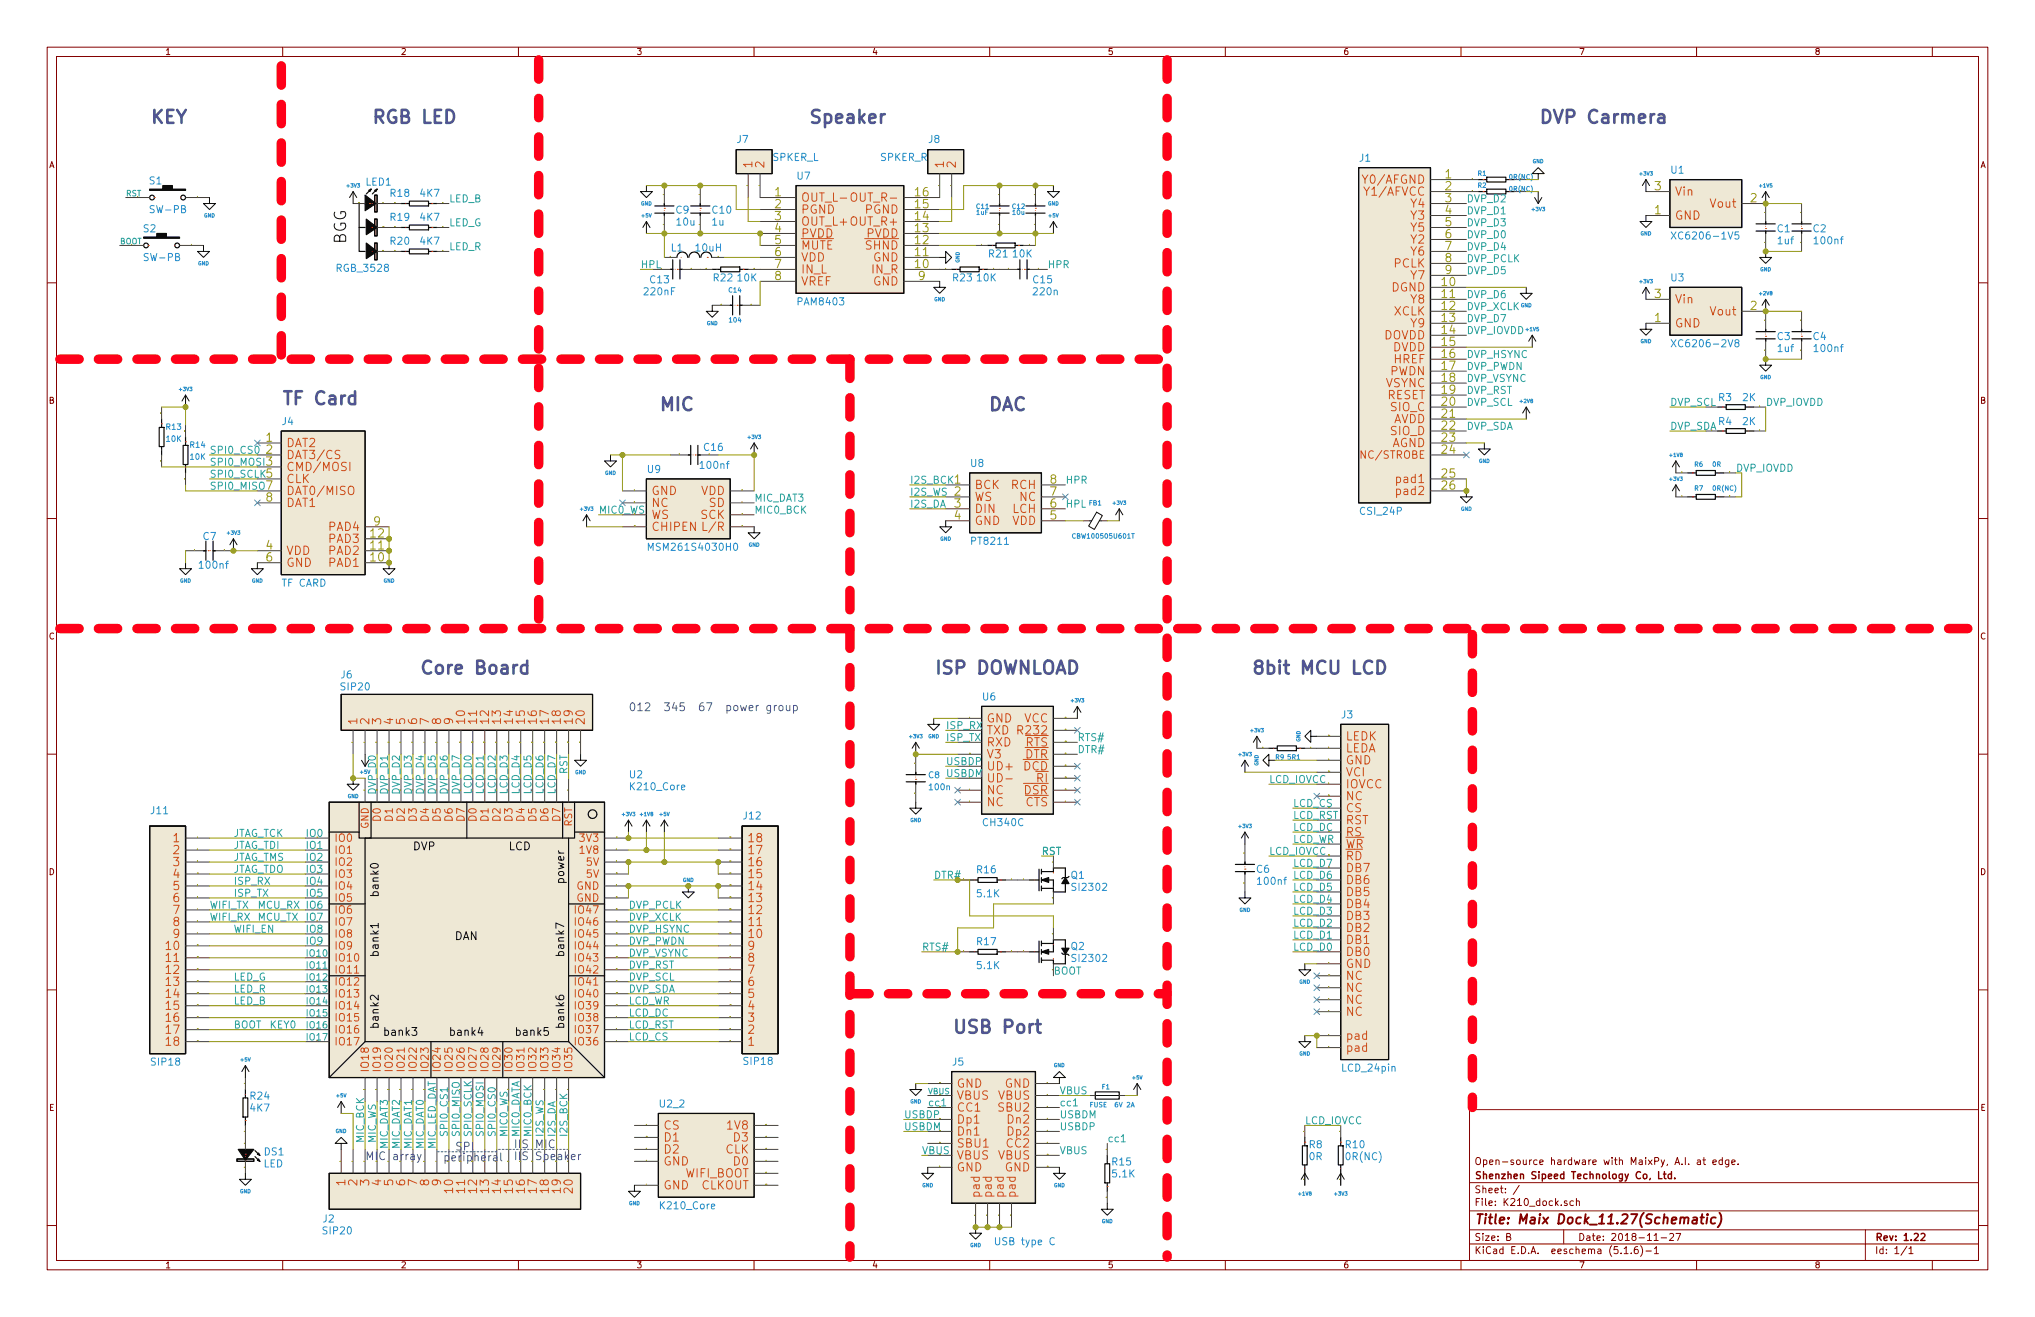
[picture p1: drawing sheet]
<svg xmlns="http://www.w3.org/2000/svg" width="432mm" height="279mm" viewBox="0 0 432 279" stroke-linecap="round" stroke-linejoin="round" font-family="sans-serif">
<defs><g id="words">
<g font-size="3.8" fill="#515593">
<text x="31.7" y="26.2">KEY</text>
<text x="78.7" y="26.2">RGB LED</text>
<text x="171.4" y="26.2">Speaker</text>
<text x="326.4" y="26.2">DVP Carmera</text>
<text x="59.7" y="85.9">TF Card</text>
<text x="139.7" y="87.2">MIC</text>
<text x="209.5" y="87.2">DAC</text>
<text x="88.9" y="143.1">Core Board</text>
<text x="198.1" y="143.1">ISP DOWNLOAD</text>
<text x="265.4" y="143.1">8bit MCU LCD</text>
<text x="201.9" y="219.3">USB Port</text>
</g>
<text font-size="3.4" fill="#0a0a0a" x="73.5" y="52" transform="rotate(-90 73.5 52)">BGG</text>
<text font-size="2.8" fill="#840000" x="312.8" y="259.7">Title: Maix Dock_11.27(Schematic)</text>
<g font-size="2.5" fill="#cb4b16">
<text x="159.6" y="35.8" transform="rotate(-90 159.6 35.8)">1</text>
<text x="162.2" y="35.8" transform="rotate(-90 162.2 35.8)">2</text>
<text x="200.3" y="35.8" transform="rotate(-90 200.3 35.8)">1</text>
<text x="202.8" y="35.8" transform="rotate(-90 202.8 35.8)">2</text>
<text x="290" y="39">Y0/AFGND</text>
<text x="290.3" y="41.5">Y1/AFVCC</text>
<text x="355.3" y="41.5">Vin</text>
<text x="169.9" y="42.8">OUT_L-</text>
<text x="169.9" y="45.3">PGND</text>
<text x="169.9" y="47.9">OUT_L+ OUT_R+</text>
<text x="181.5" y="42.8">OUT_R-</text>
<text x="183.6" y="45.3">PGND</text>
<text x="299.5" y="44.1">Y4</text>
<text x="299.5" y="46.6">Y3</text>
<text x="355.3" y="46.6">GND</text>
<text x="363" y="44.1">Vout</text>
<text x="169.9" y="50.4">PVDD</text>
<text x="169.9" y="53">MUTE</text>
<text x="183.7" y="53">SHND</text>
<text x="183.9" y="50.4">PVDD</text>
<text x="299.5" y="49.1">Y5</text>
<text x="299.5" y="51.7">Y2</text>
<text x="169.9" y="55.5">VDD</text>
<text x="169.9" y="58">IN_L</text>
<text x="185.1" y="58">IN_R</text>
<text x="185.2" y="55.5">GND</text>
<text x="295.8" y="56.8">PCLK</text>
<text x="299.5" y="54.2">Y6</text>
<text x="299.5" y="59.3">Y7</text>
<text x="169.9" y="60.6">VREF</text>
<text x="185.2" y="60.6">GND</text>
<text x="295.2" y="61.8">DGND</text>
<text x="299.5" y="64.4">Y8</text>
<text x="355.3" y="64.4">Vin</text>
<text x="295.8" y="66.9">XCLK</text>
<text x="299.5" y="69.5">Y9</text>
<text x="355.3" y="69.5">GND</text>
<text x="363" y="66.9">Vout</text>
<text x="293.6" y="72">DOVDD</text>
<text x="295.5" y="74.5">DVDD</text>
<text x="295.8" y="77.1">HREF</text>
<text x="294" y="82.2">VSYNC</text>
<text x="294.9" y="79.6">PWDN</text>
<text x="294.3" y="84.7">RESET</text>
<text x="295.1" y="87.2">SIO_C</text>
<text x="295.5" y="89.8">AVDD</text>
<text x="60.7" y="94.9">DAT2</text>
<text x="295.1" y="92.3">SIO_D</text>
<text x="295.2" y="94.9">AGND</text>
<text x="60.7" y="97.4">DAT3/CS</text>
<text x="60.7" y="99.9">CMD/MOSI</text>
<text x="60.7" y="102.5">CLK</text>
<text x="60.7" y="105">DAT0/MISO</text>
<text x="60.7" y="107.6">DAT1</text>
<text x="138.2" y="105">GND</text>
<text x="138.2" y="107.6">NC</text>
<text x="148.7" y="105">VDD</text>
<text x="150.5" y="107.6">SD</text>
<text x="206.8" y="103.8">BCK</text>
<text x="206.8" y="106.3">WS</text>
<text x="214.6" y="103.8">RCH</text>
<text x="216.4" y="106.3">NC</text>
<text x="296.7" y="102.5">pad1</text>
<text x="296.7" y="105">pad2</text>
<text x="69.8" y="112.6">PAD4</text>
<text x="138.2" y="110.1">WS</text>
<text x="138.2" y="112.6">CHIPEN</text>
<text x="148.7" y="110.1">SCK</text>
<text x="149.9" y="112.6">L/R</text>
<text x="206.8" y="108.8">DIN</text>
<text x="206.8" y="111.4">GND</text>
<text x="214.7" y="111.4">VDD</text>
<text x="214.9" y="108.8">LCH</text>
<text x="60.7" y="117.7">VDD</text>
<text x="69.8" y="117.7">PAD2</text>
<text x="69.8" y="115.2">PAD3</text>
<text x="60.7" y="120.3">GND</text>
<text x="69.8" y="120.3">PAD1</text>
<text x="75.8" y="153.9" transform="rotate(-90 75.8 153.9)">1</text>
<text x="78.4" y="153.9" transform="rotate(-90 78.4 153.9)">2</text>
<text x="80.9" y="153.9" transform="rotate(-90 80.9 153.9)">3</text>
<text x="83.4" y="153.9" transform="rotate(-90 83.4 153.9)">4</text>
<text x="86" y="153.9" transform="rotate(-90 86 153.9)">5</text>
<text x="88.5" y="153.9" transform="rotate(-90 88.5 153.9)">6</text>
<text x="91.1" y="153.9" transform="rotate(-90 91.1 153.9)">7</text>
<text x="93.6" y="153.9" transform="rotate(-90 93.6 153.9)">8</text>
<text x="96.1" y="153.9" transform="rotate(-90 96.1 153.9)">9</text>
<text x="98.7" y="153.9" transform="rotate(-90 98.7 153.9)">10</text>
<text x="101.2" y="153.9" transform="rotate(-90 101.2 153.9)">11</text>
<text x="103.8" y="153.9" transform="rotate(-90 103.8 153.9)">12</text>
<text x="106.3" y="153.9" transform="rotate(-90 106.3 153.9)">13</text>
<text x="108.8" y="153.9" transform="rotate(-90 108.8 153.9)">14</text>
<text x="111.4" y="153.9" transform="rotate(-90 111.4 153.9)">15</text>
<text x="113.9" y="153.9" transform="rotate(-90 113.9 153.9)">16</text>
<text x="116.5" y="153.9" transform="rotate(-90 116.5 153.9)">17</text>
<text x="119" y="153.9" transform="rotate(-90 119 153.9)">18</text>
<text x="121.5" y="153.9" transform="rotate(-90 121.5 153.9)">19</text>
<text x="124.1" y="153.9" transform="rotate(-90 124.1 153.9)">20</text>
<text x="209.3" y="153.3">GND</text>
<text x="209.3" y="155.8">TXD</text>
<text x="216.6" y="155.8">R232</text>
<text x="217.3" y="153.3">VCC</text>
<text x="209.3" y="158.4">RXD</text>
<text x="209.3" y="160.9">V3</text>
<text x="217.4" y="160.9">DTR</text>
<text x="217.6" y="158.4">RTS</text>
<text x="285.5" y="159.6">LEDA</text>
<text x="285.5" y="157.1">LEDK</text>
<text x="209.3" y="163.4">UD+</text>
<text x="209.3" y="166">UD-</text>
<text x="217.1" y="163.4">DCD</text>
<text x="220" y="166">RI</text>
<text x="285.5" y="167.3">IOVCC</text>
<text x="285.5" y="164.7">VCI</text>
<text x="285.5" y="162.2">GND</text>
<text x="209.3" y="168.5">NC</text>
<text x="209.3" y="171.1">NC</text>
<text x="217.3" y="168.5">DSR</text>
<text x="217.6" y="171.1">CTS</text>
<text x="285.5" y="172.3">CS</text>
<text x="285.5" y="169.8">NC</text>
<text x="37" y="178.7">1</text>
<text x="158.5" y="178.7">18</text>
<text x="285.5" y="180">WR</text>
<text x="285.5" y="177.4">RS</text>
<text x="285.5" y="174.9">RST</text>
<text x="37" y="181.2">2</text>
<text x="37" y="183.8">3</text>
<text x="158.5" y="183.8">16</text>
<text x="158.5" y="181.2">17</text>
<text x="285.5" y="185">DB7</text>
<text x="285.5" y="182.5">RD</text>
<text x="37" y="186.3">4</text>
<text x="37" y="188.8">5</text>
<text x="37" y="191.4">6</text>
<text x="158.5" y="191.4">13</text>
<text x="158.5" y="188.8">14</text>
<text x="158.5" y="186.3">15</text>
<text x="285.5" y="190.1">DB5</text>
<text x="285.5" y="187.6">DB6</text>
<text x="37" y="193.9">7</text>
<text x="37" y="196.5">8</text>
<text x="158.5" y="196.5">11</text>
<text x="158.5" y="193.9">12</text>
<text x="285.5" y="192.7">DB4</text>
<text x="285.5" y="197.7">DB2</text>
<text x="285.5" y="195.2">DB3</text>
<text x="35.6" y="201.5">10</text>
<text x="37" y="199">9</text>
<text x="158.5" y="199">10</text>
<text x="158.5" y="201.5">9</text>
<text x="285.5" y="202.8">DB0</text>
<text x="285.5" y="200.3">DB1</text>
<text x="35.6" y="204.1">11</text>
<text x="35.6" y="206.6">12</text>
<text x="35.6" y="209.2">13</text>
<text x="158.5" y="209.2">6</text>
<text x="158.5" y="206.6">7</text>
<text x="158.5" y="204.1">8</text>
<text x="285.5" y="207.9">NC</text>
<text x="285.5" y="205.4">GND</text>
<text x="35.6" y="211.7">14</text>
<text x="35.6" y="214.2">15</text>
<text x="158.5" y="214.2">4</text>
<text x="158.5" y="211.7">5</text>
<text x="285.5" y="215.5">NC</text>
<text x="285.5" y="213">NC</text>
<text x="285.5" y="210.4">NC</text>
<text x="35.6" y="216.8">16</text>
<text x="35.6" y="219.3">17</text>
<text x="35.6" y="221.9">18</text>
<text x="158.5" y="221.9">1</text>
<text x="158.5" y="219.3">2</text>
<text x="158.5" y="216.8">3</text>
<text x="285.5" y="220.6">pad</text>
<text x="285.5" y="223.1">pad</text>
<text x="202.9" y="230.8">GND</text>
<text x="202.9" y="233.3">VBUS</text>
<text x="211.8" y="233.3">VBUS</text>
<text x="213.2" y="230.8">GND</text>
<text x="140.7" y="239.6">CS</text>
<text x="154.6" y="239.6">1V8</text>
<text x="202.9" y="235.8">CC1</text>
<text x="202.9" y="238.4">Dp1</text>
<text x="212.1" y="235.8">SBU2</text>
<text x="214" y="238.4">Dn2</text>
<text x="140.7" y="242.2">D1</text>
<text x="140.7" y="244.7">D2</text>
<text x="153.9" y="244.7">CLK</text>
<text x="155.8" y="242.2">D3</text>
<text x="202.9" y="240.9">Dn1</text>
<text x="202.9" y="243.5">SBU1</text>
<text x="202.9" y="246">VBUS</text>
<text x="211.8" y="246">VBUS</text>
<text x="213.7" y="243.5">CC2</text>
<text x="214" y="240.9">Dp2</text>
<text x="73.3" y="251.3" transform="rotate(-90 73.3 251.3)">1</text>
<text x="75.8" y="251.3" transform="rotate(-90 75.8 251.3)">2</text>
<text x="78.4" y="251.3" transform="rotate(-90 78.4 251.3)">3</text>
<text x="80.9" y="251.3" transform="rotate(-90 80.9 251.3)">4</text>
<text x="83.4" y="251.3" transform="rotate(-90 83.4 251.3)">5</text>
<text x="86" y="251.3" transform="rotate(-90 86 251.3)">6</text>
<text x="88.5" y="251.3" transform="rotate(-90 88.5 251.3)">7</text>
<text x="91.1" y="251.3" transform="rotate(-90 91.1 251.3)">8</text>
<text x="93.6" y="251.3" transform="rotate(-90 93.6 251.3)">9</text>
<text x="140.7" y="247.3">GND</text>
<text x="145.2" y="249.8">WIFI_BOOT</text>
<text x="155.8" y="247.3">D0</text>
<text x="202.9" y="248.5">GND</text>
<text x="213.2" y="248.5">GND</text>
<text x="96.1" y="252.7" transform="rotate(-90 96.1 252.7)">10</text>
<text x="98.7" y="252.7" transform="rotate(-90 98.7 252.7)">11</text>
<text x="101.2" y="252.7" transform="rotate(-90 101.2 252.7)">12</text>
<text x="103.8" y="252.7" transform="rotate(-90 103.8 252.7)">13</text>
<text x="106.3" y="252.7" transform="rotate(-90 106.3 252.7)">14</text>
<text x="108.8" y="252.7" transform="rotate(-90 108.8 252.7)">15</text>
<text x="111.4" y="252.7" transform="rotate(-90 111.4 252.7)">16</text>
<text x="113.9" y="252.7" transform="rotate(-90 113.9 252.7)">17</text>
<text x="116.5" y="252.7" transform="rotate(-90 116.5 252.7)">18</text>
<text x="119" y="252.7" transform="rotate(-90 119 252.7)">19</text>
<text x="121.5" y="252.7" transform="rotate(-90 121.5 252.7)">20</text>
<text x="140.7" y="252.3">GND</text>
<text x="148.7" y="252.3">CLKOUT</text>
<text x="207.9" y="254.3" transform="rotate(-90 207.9 254.3)">pad</text>
<text x="210.4" y="254.3" transform="rotate(-90 210.4 254.3)">pad</text>
<text x="213" y="254.3" transform="rotate(-90 213 254.3)">pad</text>
<text x="215.5" y="254.3" transform="rotate(-90 215.5 254.3)">pad</text>
</g>
<g font-size="2.5" fill="#b58900">
<text x="164.4" y="41.7">1</text>
<text x="194.2" y="41.7">16</text>
<text x="306.7" y="37.8">1</text>
<text x="306.7" y="40.4">2</text>
<text x="351.1" y="40.4">3</text>
<text x="164.4" y="44.2">2</text>
<text x="164.4" y="46.7">3</text>
<text x="194.2" y="46.7">14</text>
<text x="194.2" y="44.2">15</text>
<text x="306.7" y="42.9">3</text>
<text x="306.7" y="45.5">4</text>
<text x="351.1" y="45.5">1</text>
<text x="371.4" y="42.9">2</text>
<text x="164.4" y="49.3">4</text>
<text x="164.4" y="51.8">5</text>
<text x="194.2" y="51.8">12</text>
<text x="194.2" y="49.3">13</text>
<text x="306.7" y="48">5</text>
<text x="306.7" y="50.5">6</text>
<text x="306.7" y="53.1">7</text>
<text x="164.4" y="54.4">6</text>
<text x="164.4" y="56.9">7</text>
<text x="164.4" y="59.4">8</text>
<text x="194.2" y="56.9">10</text>
<text x="194.2" y="54.4">11</text>
<text x="194.9" y="59.4">9</text>
<text x="306.7" y="55.6">8</text>
<text x="306.7" y="58.2">9</text>
<text x="306" y="60.7">10</text>
<text x="306" y="63.2">11</text>
<text x="306" y="65.8">12</text>
<text x="351.1" y="63.2">3</text>
<text x="371.4" y="65.8">2</text>
<text x="306" y="68.3">13</text>
<text x="306" y="70.9">14</text>
<text x="351.1" y="68.3">1</text>
<text x="306" y="73.4">15</text>
<text x="306" y="75.9">16</text>
<text x="306" y="78.5">17</text>
<text x="306" y="81">18</text>
<text x="306" y="83.6">19</text>
<text x="306" y="86.1">20</text>
<text x="306" y="88.6">21</text>
<text x="56.5" y="93.7">1</text>
<text x="306" y="91.2">22</text>
<text x="306" y="93.7">23</text>
<text x="56.5" y="96.3">2</text>
<text x="56.5" y="101.3">5</text>
<text x="306" y="96.3">24</text>
<text x="306" y="101.3">25</text>
<text x="56.5" y="103.9">7</text>
<text x="56.5" y="106.4">8</text>
<text x="202.5" y="102.6">1</text>
<text x="202.5" y="105.2">2</text>
<text x="202.5" y="107.7">3</text>
<text x="222.8" y="107.7">6</text>
<text x="222.8" y="105.2">7</text>
<text x="222.8" y="102.6">8</text>
<text x="306" y="103.9">26</text>
<text x="79.3" y="111.5">9</text>
<text x="202.5" y="110.2">4</text>
<text x="222.8" y="110.2">5</text>
<text x="56.5" y="116.6">4</text>
<text x="56.5" y="119.1">6</text>
<text x="78.6" y="119.1">10</text>
<text x="78.6" y="116.6">11</text>
<text x="78.6" y="114">12</text>
</g>
<text font-size="2.5" fill="#2aa198" x="56.5" y="98.8">3</text>
<g font-size="2.3" fill="#515593">
<text x="133.3" y="150.9">012 345 67 power group</text>
<text x="96.5" y="244.1">SPI</text>
<text x="109" y="243.6">IIS MIC</text>
<text x="77.5" y="246.1">MIC array</text>
<text x="94" y="246.4">peripheral</text>
<text x="109" y="246.1">IIS Speaker</text>
</g>
<g font-size="2.3" fill="#0a0a0a">
<text x="87.6" y="180.4">DVP</text>
<text x="107.9" y="180.4">LCD</text>
<text x="80.4" y="190" transform="rotate(-90 80.4 190)">bank0</text>
<text x="119.7" y="187.4" transform="rotate(-90 119.7 187.4)">power</text>
<text x="80.4" y="202.7" transform="rotate(-90 80.4 202.7)">bank1</text>
<text x="96.4" y="199.4">DAN</text>
<text x="119.7" y="202.7" transform="rotate(-90 119.7 202.7)">bank7</text>
<text x="80.4" y="218" transform="rotate(-90 80.4 218)">bank2</text>
<text x="81.6" y="219.8">bank3</text>
<text x="95.6" y="219.8">bank4</text>
<text x="109.6" y="219.8">bank5</text>
<text x="119.7" y="218" transform="rotate(-90 119.7 218)">bank6</text>
</g>
<g font-size="2.2" fill="#cb4b16">
<text x="289.4" y="97.3">NC/STROBE</text>
<text x="70.9" y="178.6">IO0</text>
<text x="80.8" y="174" transform="rotate(-90 80.8 174)">D0</text>
<text x="83.3" y="174" transform="rotate(-90 83.3 174)">D1</text>
<text x="85.9" y="174" transform="rotate(-90 85.9 174)">D2</text>
<text x="88.4" y="174" transform="rotate(-90 88.4 174)">D3</text>
<text x="91" y="174" transform="rotate(-90 91 174)">D4</text>
<text x="93.5" y="174" transform="rotate(-90 93.5 174)">D5</text>
<text x="96" y="174" transform="rotate(-90 96 174)">D6</text>
<text x="98.6" y="174" transform="rotate(-90 98.6 174)">D7</text>
<text x="101.1" y="174" transform="rotate(-90 101.1 174)">D0</text>
<text x="103.7" y="174" transform="rotate(-90 103.7 174)">D1</text>
<text x="106.2" y="174" transform="rotate(-90 106.2 174)">D2</text>
<text x="108.7" y="174" transform="rotate(-90 108.7 174)">D3</text>
<text x="111.3" y="174" transform="rotate(-90 111.3 174)">D4</text>
<text x="113.8" y="174" transform="rotate(-90 113.8 174)">D5</text>
<text x="116.4" y="174" transform="rotate(-90 116.4 174)">D6</text>
<text x="118.9" y="174" transform="rotate(-90 118.9 174)">D7</text>
<text x="123.3" y="178.6">3V3</text>
<text x="70.9" y="181.1">IO1</text>
<text x="70.9" y="183.7">IO2</text>
<text x="123.3" y="181.1">1V8</text>
<text x="124.5" y="183.7">5V</text>
<text x="70.9" y="186.2">IO3</text>
<text x="70.9" y="188.7">IO4</text>
<text x="70.9" y="191.3">IO5</text>
<text x="122.3" y="191.3">GND</text>
<text x="122.3" y="188.7">GND</text>
<text x="124.5" y="186.2">5V</text>
<text x="70.9" y="193.8">IO6</text>
<text x="70.9" y="196.4">IO7</text>
<text x="122.4" y="196.4">IO46</text>
<text x="122.4" y="193.8">IO47</text>
<text x="70.9" y="201.4">IO9</text>
<text x="70.9" y="204">IO10</text>
<text x="70.9" y="198.9">IO8</text>
<text x="122.4" y="204">IO43</text>
<text x="122.4" y="201.4">IO44</text>
<text x="122.4" y="198.9">IO45</text>
<text x="70.9" y="206.5">IO11</text>
<text x="70.9" y="209.1">IO12</text>
<text x="122.4" y="209.1">IO41</text>
<text x="122.4" y="206.5">IO42</text>
<text x="70.9" y="211.6">IO13</text>
<text x="70.9" y="214.1">IO14</text>
<text x="122.4" y="214.1">IO39</text>
<text x="122.4" y="211.6">IO40</text>
<text x="70.9" y="216.7">IO15</text>
<text x="70.9" y="219.2">IO16</text>
<text x="70.9" y="221.8">IO17</text>
<text x="122.4" y="221.8">IO36</text>
<text x="122.4" y="219.2">IO37</text>
<text x="122.4" y="216.7">IO38</text>
<text x="78.3" y="227.6" transform="rotate(-90 78.3 227.6)">IO18</text>
<text x="80.8" y="227.6" transform="rotate(-90 80.8 227.6)">IO19</text>
<text x="83.3" y="227.6" transform="rotate(-90 83.3 227.6)">IO20</text>
<text x="85.9" y="227.6" transform="rotate(-90 85.9 227.6)">IO21</text>
<text x="88.4" y="227.6" transform="rotate(-90 88.4 227.6)">IO22</text>
<text x="91" y="227.6" transform="rotate(-90 91 227.6)">IO23</text>
<text x="93.5" y="227.6" transform="rotate(-90 93.5 227.6)">IO24</text>
<text x="96" y="227.6" transform="rotate(-90 96 227.6)">IO25</text>
<text x="98.6" y="227.6" transform="rotate(-90 98.6 227.6)">IO26</text>
<text x="101.1" y="227.6" transform="rotate(-90 101.1 227.6)">IO27</text>
<text x="103.7" y="227.6" transform="rotate(-90 103.7 227.6)">IO28</text>
<text x="106.2" y="227.6" transform="rotate(-90 106.2 227.6)">IO29</text>
<text x="108.7" y="227.6" transform="rotate(-90 108.7 227.6)">IO30</text>
<text x="111.3" y="227.6" transform="rotate(-90 111.3 227.6)">IO31</text>
<text x="113.8" y="227.6" transform="rotate(-90 113.8 227.6)">IO32</text>
<text x="116.4" y="227.6" transform="rotate(-90 116.4 227.6)">IO33</text>
<text x="118.9" y="227.6" transform="rotate(-90 118.9 227.6)">IO34</text>
<text x="121.4" y="227.6" transform="rotate(-90 121.4 227.6)">IO35</text>
</g>
<g font-size="2.1" fill="#268bd2">
<text x="156.4" y="30.3">J7</text>
<text x="163.9" y="34.1">SPKER_L</text>
<text x="186.8" y="34.1">SPKER_R</text>
<text x="197.1" y="30.3">J8</text>
<text x="288.5" y="34.3">J1</text>
<text x="31.7" y="39.1">S1</text>
<text x="77.6" y="39.4">LED1</text>
<text x="82.9" y="41.8">R18</text>
<text x="89.3" y="41.8">4K7</text>
<text x="169.2" y="38.1">U7</text>
<text x="354.6" y="36.8">U1</text>
<text x="32.1" y="45.2">SW-PB</text>
<text x="82.9" y="46.8">R19</text>
<text x="89.3" y="46.8">4K7</text>
<text x="143.5" y="45.3">C9</text>
<text x="143.6" y="47.9">10u</text>
<text x="151.1" y="47.9">1u</text>
<text x="151.2" y="45.3">C10</text>
<text x="30.5" y="49.3">S2</text>
<text x="82.9" y="51.9">R20</text>
<text x="89.3" y="51.9">4K7</text>
<text x="142.4" y="53.3">L1</text>
<text x="147.7" y="53.3">10uH</text>
<text x="355.8" y="50.8">XC6206-1V5</text>
<text x="377.1" y="49.3">C1</text>
<text x="377.3" y="51.8">1uf</text>
<text x="384.8" y="49.3">C2</text>
<text x="385.2" y="51.8">100nf</text>
<text x="30.8" y="55.4">SW-PB</text>
<text x="71.7" y="57.7">RGB_3528</text>
<text x="151.5" y="59.7">R22</text>
<text x="156.6" y="59.7">10K</text>
<text x="202.3" y="59.7">R23</text>
<text x="207.4" y="59.7">10K</text>
<text x="209.9" y="54.6">R21</text>
<text x="215" y="54.6">10K</text>
<text x="354.6" y="59.7">U3</text>
<text x="136.8" y="62.6">220nF</text>
<text x="138" y="60.1">C13</text>
<text x="169.4" y="64.8">PAM8403</text>
<text x="219.3" y="60.1">C15</text>
<text x="219.4" y="62.6">220n</text>
<text x="355.8" y="73.7">XC6206-2V8</text>
<text x="377.1" y="72.1">C3</text>
<text x="377.3" y="74.7">1uf</text>
<text x="384.8" y="72.1">C4</text>
<text x="385.2" y="74.7">100nf</text>
<text x="364.7" y="85.1">R3</text>
<text x="369.8" y="85.1">2K</text>
<text x="59.9" y="90.2">J4</text>
<text x="149.5" y="95.7">C16</text>
<text x="364.7" y="90.2">R4</text>
<text x="369.8" y="90.2">2K</text>
<text x="137.4" y="100.3">U9</text>
<text x="148.8" y="99.5">100nf</text>
<text x="206" y="99.1">U8</text>
<text x="288.8" y="109.2">CSI_24P</text>
<text x="43.1" y="114.6">C7</text>
<text x="138.4" y="116.8">MSM261S4030H0</text>
<text x="206.3" y="115.6">PT8211</text>
<text x="42.5" y="120.7">100nf</text>
<text x="59.9" y="124.5">TF CARD</text>
<text x="72.4" y="143.9">J6</text>
<text x="72.5" y="146.5">SIP20</text>
<text x="208.5" y="148.6">U6</text>
<text x="284.7" y="152.4">J3</text>
<text x="133.6" y="165.1">U2</text>
<text x="134" y="167.6">K210_Core</text>
<text x="32.1" y="172.7">J11</text>
<text x="157.8" y="173.8">J12</text>
<text x="208.8" y="175.3">CH340C</text>
<text x="207.4" y="185.3">R16</text>
<text x="266.6" y="185.2">C6</text>
<text x="207.4" y="190.3">5.1K</text>
<text x="227.3" y="186.4">Q1</text>
<text x="227.8" y="189">SI2302</text>
<text x="267.1" y="187.7">100nf</text>
<text x="207.4" y="200.5">R17</text>
<text x="227.3" y="201.5">Q2</text>
<text x="207.4" y="205.6">5.1K</text>
<text x="227.8" y="204.1">SI2302</text>
<text x="32.2" y="226.1">SIP18</text>
<text x="158" y="225.9">SIP18</text>
<text x="202.1" y="226.1">J5</text>
<text x="284.9" y="227.3">LCD_24pin</text>
<text x="53.2" y="233.3">R24</text>
<text x="53.2" y="235.8">4K7</text>
<text x="140.1" y="234.9">U2_2</text>
<text x="56.1" y="245.1">DS1</text>
<text x="277.8" y="243.6">R8</text>
<text x="285.6" y="243.6">R10</text>
<text x="55.9" y="247.6">LED</text>
<text x="236.1" y="247.2">R15</text>
<text x="236.1" y="249.8">5.1K</text>
<text x="277.8" y="246.1">0R</text>
<text x="285.8" y="246.1">0R(NC)</text>
<text x="140.3" y="256.5">K210_Core</text>
<text x="68.6" y="259.3">J2</text>
<text x="68.7" y="261.9">SIP20</text>
<text x="211.7" y="264.2">USB type C</text>
</g>
<g font-size="2.1" fill="#2aa198">
<text x="95.2" y="42.9">LED_B</text>
<text x="311.1" y="42.9">DVP_D2</text>
<text x="311.1" y="45.5">DVP_D1</text>
<text x="95.2" y="48">LED_G</text>
<text x="95.2" y="53.1">LED_R</text>
<text x="311.1" y="48">DVP_D3</text>
<text x="311.1" y="50.5">DVP_D0</text>
<text x="311.1" y="53.1">DVP_D4</text>
<text x="135.9" y="56.9">HPL</text>
<text x="222.2" y="56.9">HPR</text>
<text x="311.1" y="55.6">DVP_PCLK</text>
<text x="311.1" y="58.2">DVP_D5</text>
<text x="311.1" y="65.8">DVP_XCLK</text>
<text x="311.1" y="63.2">DVP_D6</text>
<text x="311.1" y="68.3">DVP_D7</text>
<text x="311.1" y="70.9">DVP_IOVDD</text>
<text x="311.1" y="75.9">DVP_HSYNC</text>
<text x="311.1" y="83.6">DVP_RST</text>
<text x="311.1" y="78.5">DVP_PWDN</text>
<text x="311.1" y="81">DVP_VSYNC</text>
<text x="311.1" y="86.1">DVP_SCL</text>
<text x="354.3" y="86.1">DVP_SCL</text>
<text x="374.6" y="86.1">DVP_IOVDD</text>
<text x="311.1" y="91.2">DVP_SDA</text>
<text x="354.3" y="91.2">DVP_SDA</text>
<text x="44.4" y="98.8">SPI0_MOSI</text>
<text x="44.4" y="96.3">SPI0_CS0</text>
<text x="44.4" y="101.3">SPI0_SCLK</text>
<text x="368.3" y="100.1">DVP_IOVDD</text>
<text x="44.4" y="103.9">SPI0_MISO</text>
<text x="160" y="106.4">MIC_DAT3</text>
<text x="193" y="105.2">I2S_WS</text>
<text x="193" y="102.6">I2S_BCK</text>
<text x="193" y="107.7">I2S_DA</text>
<text x="226.1" y="107.7">HPL</text>
<text x="226.1" y="102.6">HPR</text>
<text x="127" y="109">MIC0_WS</text>
<text x="160" y="109">MIC0_BCK</text>
<text x="200.7" y="154.7">ISP_RX</text>
<text x="200.7" y="157.2">ISP_TX</text>
<text x="228.6" y="157.2">RTS#</text>
<text x="228.6" y="159.8">DTR#</text>
<text x="120.4" y="164.3" transform="rotate(-90 120.4 164.3)">RST</text>
<text x="200.7" y="164.8">USBDM</text>
<text x="200.7" y="162.3">USBDP</text>
<text x="269.2" y="166.1">LCD_IOVCC</text>
<text x="79.8" y="168.3" transform="rotate(-90 79.8 168.3)">DVP_D0</text>
<text x="82.3" y="168.3" transform="rotate(-90 82.3 168.3)">DVP_D1</text>
<text x="84.8" y="168.3" transform="rotate(-90 84.8 168.3)">DVP_D2</text>
<text x="87.4" y="168.3" transform="rotate(-90 87.4 168.3)">DVP_D3</text>
<text x="89.9" y="168.3" transform="rotate(-90 89.9 168.3)">DVP_D4</text>
<text x="92.5" y="168.3" transform="rotate(-90 92.5 168.3)">DVP_D5</text>
<text x="95" y="168.3" transform="rotate(-90 95 168.3)">DVP_D6</text>
<text x="97.5" y="168.3" transform="rotate(-90 97.5 168.3)">DVP_D7</text>
<text x="100.1" y="168.3" transform="rotate(-90 100.1 168.3)">LCD_D0</text>
<text x="102.6" y="168.3" transform="rotate(-90 102.6 168.3)">LCD_D1</text>
<text x="105.2" y="168.3" transform="rotate(-90 105.2 168.3)">LCD_D2</text>
<text x="107.7" y="168.3" transform="rotate(-90 107.7 168.3)">LCD_D3</text>
<text x="110.2" y="168.3" transform="rotate(-90 110.2 168.3)">LCD_D4</text>
<text x="112.8" y="168.3" transform="rotate(-90 112.8 168.3)">LCD_D5</text>
<text x="115.3" y="168.3" transform="rotate(-90 115.3 168.3)">LCD_D6</text>
<text x="117.9" y="168.3" transform="rotate(-90 117.9 168.3)">LCD_D7</text>
<text x="274.3" y="171.2">LCD_CS</text>
<text x="274.3" y="173.7">LCD_RST</text>
<text x="49.5" y="177.5">JTAG_TCK</text>
<text x="64.8" y="177.5">IO0</text>
<text x="274.3" y="176.3">LCD_DC</text>
<text x="274.3" y="178.8">LCD_WR</text>
<text x="49.5" y="185.2">JTAG_TDO</text>
<text x="49.5" y="182.6">JTAG_TMS</text>
<text x="49.5" y="180.1">JTAG_TDI</text>
<text x="64.8" y="185.2">IO3</text>
<text x="64.8" y="182.6">IO2</text>
<text x="64.8" y="180.1">IO1</text>
<text x="221" y="181.4">RST</text>
<text x="269.2" y="181.4">LCD_IOVCC</text>
<text x="274.3" y="183.9">LCD_D7</text>
<text x="49.5" y="190.2">ISP_TX</text>
<text x="49.5" y="187.7">ISP_RX</text>
<text x="64.8" y="190.2">IO5</text>
<text x="64.8" y="187.7">IO4</text>
<text x="198.1" y="186.4">DTR#</text>
<text x="274.3" y="186.4">LCD_D6</text>
<text x="274.3" y="189">LCD_D5</text>
<text x="274.3" y="191.5">LCD_D4</text>
<text x="44.4" y="195.3">WIFI_RX</text>
<text x="44.4" y="192.8">WIFI_TX</text>
<text x="49.5" y="197.9">WIFI_EN</text>
<text x="54.6" y="195.3">MCU_TX IO7</text>
<text x="54.6" y="192.8">MCU_RX IO6</text>
<text x="64.8" y="197.9">IO8</text>
<text x="133.3" y="197.9">DVP_HSYNC</text>
<text x="133.3" y="195.3">DVP_XCLK</text>
<text x="133.3" y="192.8">DVP_PCLK</text>
<text x="274.3" y="196.6">LCD_D2</text>
<text x="274.3" y="194.1">LCD_D3</text>
<text x="64.8" y="200.4">IO9</text>
<text x="133.3" y="200.4">DVP_PWDN</text>
<text x="133.3" y="202.9">DVP_VSYNC</text>
<text x="195.6" y="201.7">RTS#</text>
<text x="274.3" y="201.7">LCD_D0</text>
<text x="274.3" y="199.1">LCD_D1</text>
<text x="49.5" y="208">LED_G</text>
<text x="133.3" y="208">DVP_SCL</text>
<text x="133.3" y="205.5">DVP_RST</text>
<text x="223.5" y="206.8">BOOT</text>
<text x="49.5" y="210.6">LED_R</text>
<text x="49.5" y="213.1">LED_B</text>
<text x="133.3" y="210.6">DVP_SDA</text>
<text x="133.3" y="215.6">LCD_DC</text>
<text x="133.3" y="213.1">LCD_WR</text>
<text x="49.5" y="218.2">BOOT</text>
<text x="57.1" y="218.2">KEY0</text>
<text x="133.3" y="220.7">LCD_CS</text>
<text x="133.3" y="218.2">LCD_RST</text>
<text x="224.8" y="232.2">VBUS</text>
<text x="191.8" y="239.8">USBDM</text>
<text x="191.8" y="237.2">USBDP</text>
<text x="196.8" y="234.7">cc1</text>
<text x="224.8" y="239.8">USBDP</text>
<text x="224.8" y="237.2">USBDM</text>
<text x="224.8" y="234.7">cc1</text>
<text x="276.9" y="238.5">LCD_IOVCC</text>
<text x="77.2" y="242.6" transform="rotate(-90 77.2 242.6)">MIC_BCK</text>
<text x="79.8" y="242.6" transform="rotate(-90 79.8 242.6)">MIC_WS</text>
<text x="82.3" y="243.8" transform="rotate(-90 82.3 243.8)">MIC_DAT3</text>
<text x="84.8" y="243.8" transform="rotate(-90 84.8 243.8)">MIC_DAT2</text>
<text x="87.4" y="243.8" transform="rotate(-90 87.4 243.8)">MIC_DAT1</text>
<text x="89.9" y="243.8" transform="rotate(-90 89.9 243.8)">MIC_DAT0</text>
<text x="92.5" y="243.8" transform="rotate(-90 92.5 243.8)">MIC_LED_DAT</text>
<text x="95" y="241.3" transform="rotate(-90 95 241.3)">SPI0_CS1</text>
<text x="97.5" y="241.3" transform="rotate(-90 97.5 241.3)">SPI0_MISO</text>
<text x="100.1" y="241.3" transform="rotate(-90 100.1 241.3)">SPI0_SCLK</text>
<text x="102.6" y="241.3" transform="rotate(-90 102.6 241.3)">SPI0_MOSI</text>
<text x="105.2" y="241.3" transform="rotate(-90 105.2 241.3)">SPI0_CS0</text>
<text x="107.7" y="241.3" transform="rotate(-90 107.7 241.3)">MIC0_WS</text>
<text x="110.2" y="241.3" transform="rotate(-90 110.2 241.3)">MIC0_DATA</text>
<text x="112.8" y="241.3" transform="rotate(-90 112.8 241.3)">MIC0_BCK</text>
<text x="115.3" y="241.3" transform="rotate(-90 115.3 241.3)">I2S_WS</text>
<text x="117.9" y="241.3" transform="rotate(-90 117.9 241.3)">I2S_DA</text>
<text x="120.4" y="241.3" transform="rotate(-90 120.4 241.3)">I2S_BCK</text>
<text x="195.6" y="244.9">VBUS</text>
<text x="224.8" y="244.9">VBUS</text>
<text x="234.9" y="242.3">cc1</text>
</g>
<g font-size="2.1" fill="#cb4b16">
<text x="78.2" y="175.8" transform="rotate(-90 78.2 175.8)">GND</text>
<text x="121.4" y="175.4" transform="rotate(-90 121.4 175.4)">RST</text>
</g>
<g font-size="2.1" fill="#840000">
<text x="312.8" y="250.1">Shenzhen Sipeed Technology Co, Ltd.</text>
<text x="312.8" y="247.1">Open-source hardware with MaixPy, A.I. at edge.</text>
<text x="312.8" y="255.8">File: K210_dock.sch</text>
<text x="312.8" y="253.1">Sheet: /</text>
<text x="312.8" y="263.2">Size: B</text>
<text x="334.8" y="263.2">Date: 2018-11-27</text>
<text x="397.8" y="263.2">Rev: 1.22</text>
<text x="312.8" y="266">KiCad E.D.A. eeschema (5.1.6)-1</text>
<text x="397.8" y="266">Id: 1/1</text>
</g>
<g font-size="1.9" fill="#2aa198">
<text x="64.8" y="202.9">IO10</text>
<text x="64.8" y="208">IO12</text>
<text x="64.8" y="205.5">IO11</text>
<text x="64.8" y="215.6">IO15</text>
<text x="64.8" y="210.6">IO13</text>
<text x="64.8" y="213.1">IO14</text>
<text x="64.8" y="218.2">IO16</text>
<text x="64.8" y="220.7">IO17</text>
</g>
<g font-size="1.8" fill="#840000">
<text x="35" y="11.6">1</text>
<text x="85" y="11.6">2</text>
<text x="135" y="11.6">3</text>
<text x="185" y="11.6">4</text>
<text x="235" y="11.6">5</text>
<text x="285" y="11.6">6</text>
<text x="335" y="11.6">7</text>
<text x="385" y="11.6">8</text>
<text x="10.4" y="35.6">A</text>
<text x="420.2" y="35.6">A</text>
<text x="10.4" y="85.6">B</text>
<text x="420.2" y="85.6">B</text>
<text x="10.4" y="135.6">C</text>
<text x="420.2" y="135.6">C</text>
<text x="10.4" y="185.6">D</text>
<text x="420.2" y="185.6">D</text>
<text x="10.4" y="235.6">E</text>
<text x="420.2" y="235.6">E</text>
<text x="35" y="269">1</text>
<text x="85" y="269">2</text>
<text x="135" y="269">3</text>
<text x="185" y="269">4</text>
<text x="235" y="269">5</text>
<text x="285" y="269">6</text>
<text x="335" y="269">7</text>
<text x="385" y="269">8</text>
</g>
<g font-size="1.8" fill="#268bd2">
<text x="197.1" y="165.1">C8</text>
<text x="197.3" y="167.6">100n</text>
</g>
<g font-size="1.7" fill="#2aa198">
<text x="26.7" y="41.7">RST</text>
<text x="25.4" y="51.8">BOOT</text>
<text x="196.8" y="232.2">VBUS</text>
</g>
<g font-size="1.7" fill="#268bd2">
<text x="35.3" y="91.2">R13</text>
<text x="35.3" y="93.7">10K</text>
<text x="40.4" y="95">R14</text>
<text x="40.4" y="97.5">10K</text>
</g>
<g font-size="1.4" fill="#268bd2">
<text x="313.6" y="37.3">R1</text>
<text x="313.6" y="39.8">R2</text>
<text x="320.4" y="38">0R(NC)</text>
<text x="320.4" y="40.6">0R(NC)</text>
<text x="207.2" y="45.6">1uF</text>
<text x="207.2" y="44.3">C11</text>
<text x="214.9" y="44.3">C12</text>
<text x="214.9" y="45.6">10u</text>
<text x="154.7" y="62.1">C14</text>
<text x="154.8" y="68.4">104</text>
<text x="359.6" y="99">R6</text>
<text x="363.4" y="99">0R</text>
<text x="231.1" y="107.2">FB1</text>
<text x="359.6" y="104.1">R7</text>
<text x="363.6" y="104.1">0R(NC)</text>
<text x="228.1" y="114.2">CBW100505U601T</text>
<text x="270.7" y="161.1">R9</text>
<text x="273.3" y="161.1">5R1</text>
<text x="233.9" y="231.1">F1</text>
<text x="231.9" y="234.9">FUSE 6V 2A</text>
</g>
<g font-size="1.1" fill="#268bd2">
<text x="325.2" y="34.6">GND</text>
<text x="73.7" y="39.8">+3V3</text>
<text x="348" y="37.2">+3V3</text>
<text x="373.4" y="39.8">+1V5</text>
<text x="43.3" y="46.1">GND</text>
<text x="136" y="43.6">GND</text>
<text x="136.2" y="46.1">+5V</text>
<text x="222.4" y="43.6">GND</text>
<text x="222.6" y="46.1">+5V</text>
<text x="325.1" y="44.8">+3V3</text>
<text x="348.1" y="49.9">GND</text>
<text x="42" y="56.3">GND</text>
<text x="203.6" y="55.8" transform="rotate(-90 203.6 55.8)">GND</text>
<text x="373.5" y="57.6">GND</text>
<text x="198.2" y="63.9">GND</text>
<text x="322.7" y="65.2">GND</text>
<text x="348" y="60.1">+3V3</text>
<text x="373.4" y="62.6">+2V8</text>
<text x="150" y="69">GND</text>
<text x="323.9" y="70.3">+1V5</text>
<text x="348.1" y="72.8">GND</text>
<text x="38.1" y="83">+3V3</text>
<text x="373.5" y="80.4">GND</text>
<text x="322.6" y="85.5">+2V8</text>
<text x="158.8" y="93.1">+3V3</text>
<text x="128.4" y="100.7">GND</text>
<text x="313.8" y="98.2">GND</text>
<text x="354.4" y="96.9">+1V8</text>
<text x="236.2" y="107.1">+3V3</text>
<text x="354.4" y="102">+3V3</text>
<text x="48.3" y="113.4">+3V3</text>
<text x="123.2" y="108.4">+3V3</text>
<text x="310" y="108.4">GND</text>
<text x="158.9" y="116">GND</text>
<text x="199.5" y="114.7">GND</text>
<text x="38.2" y="123.6">GND</text>
<text x="53.4" y="123.6">GND</text>
<text x="81.4" y="123.6">GND</text>
<text x="227.4" y="149">+3V3</text>
<text x="265.5" y="155.3">+3V3</text>
<text x="193.1" y="156.6">+3V3</text>
<text x="197" y="156.6">GND</text>
<text x="262.9" y="160.4">+3V3</text>
<text x="275.9" y="157.4" transform="rotate(-90 275.9 157.4)">GND</text>
<text x="76.5" y="164.2">+5V</text>
<text x="122" y="164.2">GND</text>
<text x="267" y="162.5" transform="rotate(-90 267 162.5)">GND</text>
<text x="73.8" y="169.3">GND</text>
<text x="132.1" y="173.1">+3V3</text>
<text x="135.9" y="173.1">+1V8</text>
<text x="140" y="173.1">+5V</text>
<text x="193.1" y="174.4">GND</text>
<text x="262.9" y="175.7">+3V3</text>
<text x="144.9" y="187.1">GND</text>
<text x="263" y="193.4">GND</text>
<text x="275.7" y="208.7">GND</text>
<text x="51.1" y="225.2">+5V</text>
<text x="223.6" y="226.4">GND</text>
<text x="275.7" y="223.9">GND</text>
<text x="71.4" y="232.8">+5V</text>
<text x="240.3" y="229">+5V</text>
<text x="193.1" y="234.1">GND</text>
<text x="71.2" y="240.4">GND</text>
<text x="195.7" y="251.9">GND</text>
<text x="223.6" y="251.9">GND</text>
<text x="50.9" y="253.1">GND</text>
<text x="133.5" y="255.7">GND</text>
<text x="275.6" y="253.6">+1V8</text>
<text x="283.2" y="253.6">+3V3</text>
<text x="233.8" y="259.5">GND</text>
<text x="205.8" y="264.6">GND</text>
</g>
</g></defs>
<g fill="none" stroke="#840000" stroke-width=".21">
<path d="M10 10h411.8v259.4h-411.8zM12 12h407.8v255.4h-407.8zM60 10v2M110 10v2M160 10v2M210 10v2M260 10v2M310 10v2M360 10v2M410 10v2M10 60h2M419.8 60h2"/>
<path d="M10 110h2M419.8 110h2M10 160h2M419.8 160h2M10 210h2M419.8 210h2M311.8 235.4h108v32h-108zM10 260h2M311.8 256.9h108M311.8 250.9h108M322.4 251.5l-1.3 1.9M332.5 254.8h-.4l-.2 .2 .1 .2 .5 .1v.4h-.6"/>
<path d="M333.9 254.8h-.5l-.3 .2 .1 .6 .2 .2 .5-.1M334.5 254.9l.2-.1h.4v1M334.5 254.3v1.5M360.2 246.2h.6v.9M360.8 246.4l-.5 .1-.2 .2 .2 .4 .5-.1M361.3 246.1h.6M361.5 245.6v1.3l.4 .2M363.4 246.6l.8-.2-.1-.2-.4-.1-.3 .2 .1 .7h.6M365.5 246.2l-.5-.1-.3 .3 .1 .5 .2 .2 .5-.1M365.5 245.6v1.5M366.8 246.1v1.2l-.3 .3-.3-.1M366.8 246.2l-.4-.1-.3 .3 .1 .5 .2 .2 .4-.1"/>
<path d="M367.5 246.6l.7-.2-.1-.2-.4-.1-.2 .2v.7h.6M368.8 246.9v.2M419.8 260h2M60 267.4v2M110 267.4v2M160 267.4v2M210 267.4v2M260 267.4v2M310 267.4v2M311.8 263.9h108M311.8 260.9h108M319.7 262.4l.7-.1 .1-.2-.1-.4h-.7v1.5h.6l.2-.2 .1-.3-.4-.3"/>
<path d="M331.8 260.9v3M344.6 264.9l.5-.4v1.5M344.6 266h.9M346.1 265.8v.2M347.5 264.5h-.5a1.11 1.11 0 0 0-.1 1.4l.4 .1 .2-.2 .1-.5-.3-.3-.4 .1-.1 .2M348.1 264.3a1.71 1.71 0 0 1 0 2.2M349.2 265.4h1.2M351 263.2h.8M351.1 264.9l.4-.4v1.5M351.1 266h.8M352.5 262.6h1.1M354.3 261.8l.5-.1 .3 .1v.3l-.9 1.1h.9"/>
<path d="M355.6 261.7h1l-.6 1.5M360 267.4v2M395.8 260.9v6.5M404.6 264.4l-1.2 1.9M405.1 264.9l.4-.4v1.5M405.1 266h.8M410 267.4v2"/>
</g>
<path d="M351.9 248.6v1.5h.8M353 249.1h.5M353.2 248.6v1.3l.3 .2M354.7 249.1h-.5l-.3 .3 .1 .5 .2 .2 .5-.1M354.7 248.6v1.5M355.4 249.9v.2M407.6 261.8l.6-.1 .3 .4-1 1.1h1" fill="none" stroke="#840000" stroke-width=".3"/>
<path d="M359.3 258.3h.7v1.3M360.1 258.7l-.7 .1a.4 .4 0 0 0-.3 .4 .4 .4 0 0 0 .2 .4l.7-.1M360.8 258.3h.8M361.2 257.6l-.2 1.7v.2l.4 .1M362.3 258.3l-.2 1.3M362.3 257.6v.2M364.1 258.3h-.6l-.3 .1-.2 .8 .3 .4 .6-.1M364.8 257.3a2.31 2.31 0 0 1-.3 3.1" fill="none" stroke="#840000" stroke-width=".41"/>
<g fill="#eee8d5" stroke="#eee8d5" stroke-width=".21">
<path d="M156.2 31.8h7.6v5h-7.6z"/>
<path d="M196.8 31.8h7.7v5h-7.7z"/>
<path d="M168.9 39.4h22.9v22.8h-22.9z"/>
<path d="M205.7 100.3h15.3v12.7h-15.3z"/>
<path d="M354.3 38.1h15.3v10.2h-15.3z"/>
<path d="M79.5 51.6h.5v3.5h-.5z"/>
<path d="M79.5 46.5h.5v3.5h-.5z"/>
<path d="M79.5 41.4h.5v3.6h-.5z"/>
<path d="M139.7 236.2h20.3v17.8h-20.3z"/>
<path d="M201.9 227.3h17.8v28h-17.8z"/>
<path d="M50.3 245.9h3.5v.5h-3.5z"/>
<path d="M208.3 149.9h15.2v22.8h-15.2z"/>
<path d="M69.8 248.9h53.4v7.6h-53.4z"/>
<path d="M31.7 175.3h7.7v48.2h-7.7z"/>
<path d="M157.5 175.3h7.6v48.2h-7.6z"/>
<path d="M69.8 170.2h58.5v58.4h-58.5z"/>
<path d="M137.2 101.6h17.7v12.7h-17.7z"/>
<path d="M59.7 91.4h17.8v30.5h-17.8z"/>
<path d="M284.5 153.7h10.1v71.1h-10.1z"/>
<path d="M288.3 35.6h15.2v71.1h-15.2z"/>
<path d="M72.4 147.3h53.3v7.6h-53.3z"/>
<path d="M354.3 61h15.3v10.1h-15.3z"/>
</g>
<g fill="none" stroke="#0a0a0a" stroke-width=".25">
<path d="M156.2 31.8h7.6v5h-7.6zM168.9 39.4h22.9v22.8h-22.9zM196.8 31.8h7.7v5h-7.7zM288.3 35.6h15.2v71.1h-15.2zM313.7 38.1h1.8M315.5 37.6h4v1h-4zM319.5 38.1h1.8M354.3 38.1h15.3v10.2h-15.3zM76.2 48.3v5h1.3M76.2 43.2v5.1h1.3M78.2 40.4l.5-.3-.2 .5zM78.7 40.1l-1 1"/>
<path d="M79.5 51.6h.5v3.5h-.5zM79.5 46.5h.5v3.5h-.5zM79.5 41.4h.5v3.6h-.5zM79.5 40.4l.5-.3-.2 .5zM80 40.1l-1 1M85.1 53.3h1.8M85.1 48.3h1.8M85.1 43.2h1.8M86.9 52.8h4v1h-4zM86.9 47.8h4v1h-4zM86.9 42.7h4v1h-4zM90.9 53.3h1.8"/>
<path d="M90.9 48.3h1.8M90.9 43.2h1.8M138.9 45.2h4.1M138.9 43.7h4.1M141 43.2v.5M141 45.2v.5M142.2 57.2h.5M142.7 55.1v4.1M143.6 54.6a1.14 1.14 0 0 1 1.2-1.1 1.14 1.14 0 0 1 1.1 1.1M144.3 57.2h.5M144.3 55.1v4.1M146.2 54.6a1.14 1.14 0 0 1 1.1-1.1 1.14 1.14 0 0 1 1.2 1.1"/>
<path d="M146.6 45.2h4M146.6 43.7h4M148.6 43.2v.5M148.6 45.2v.5M149.3 53.6l-.5 .5-.1 .5M150.4 53.6l.5 .5 .1 .5M151.1 57.2h1.8M152.9 56.6h4.1v1.1h-4.1zM157 57.2h1.7M201.9 57.2h1.8M203.7 56.6h4.1v1.1h-4.1zM207.8 57.2h1.7"/>
<path d="M209.5 52.1h1.8M210.1 45.2h4M210.1 43.7h4M211.3 51.6h4.1v1h-4.1zM212.1 43.2v.5M212.1 45.2v.5M215.4 52.1h1.8M215.9 57.2h.5M216.4 55.1v4.1M217.7 45.2h4M217.7 43.7h4M217.9 57.2h.5"/>
<path d="M217.9 55.1v4.1M219.7 43.2v.5M219.7 45.2v.5M313.7 40.6h1.8M315.5 40.1h4v1h-4zM319.5 40.6h1.8M372.6 47.5h4.1M372.6 49h4.1M374.6 47v.5M374.6 49v.5M380.2 47.5h4.1M380.2 49h4.1"/>
<path d="M382.3 47v.5M382.3 49v.5M154.9 64.8h.5M155.4 62.7v4.1M157 64.8h.5M157 62.7v4.1M354.3 61h15.3v10.1h-15.3zM372.6 70.4h4.1M372.6 71.9h4.1M374.6 69.9v.5M374.6 71.9v.5M380.2 70.4h4.1"/>
<path d="M380.2 71.9h4.1M382.3 69.9v.5M382.3 71.9v.5M33.8 90.7h1v4h-1zM34.3 88.9v1.8M34.3 94.7v1.8M38.9 94.5h1v4.1h-1zM39.4 92.7v1.8M39.4 98.6v1.7M59.7 91.4h17.8v30.5h-17.8zM146 96.5h.6M146.6 94.5v4.1"/>
<path d="M148.1 96.5h.5M148.1 94.5v4.1M359.9 99.8h4.1v1h-4.1zM364.5 91.4h1.8M364.5 86.4h1.8M366.3 90.9h4v1h-4zM366.3 85.9h4v1h-4zM370.3 91.4h1.8M370.3 86.4h1.8M43.2 116.8h.5M43.7 114.8v4.1M45.2 114.8v4.1"/>
<path d="M45.2 116.8h.5M137.2 101.6h17.7v12.7h-17.7zM205.7 100.3h15.3v12.7h-15.3zM358.1 105.4h1.8M358.1 100.3h1.8M359.9 104.9h4.1v1h-4.1zM364 105.4h1.8M364 100.3h1.8M72.4 147.3h53.3v7.6h-53.3zM208.3 149.9h15.2v22.8h-15.2zM269.2 158.8h1.8M271 158.2h4.1v1.1h-4.1z"/>
<path d="M275.1 158.8h1.8M284.5 153.7h10.1v71.1h-10.1zM31.7 175.3h7.7v48.2h-7.7zM69.8 170.2h58.5v58.4h-58.5zM69.8 176.5h6.4M76.2 170.2v6.3M78.7 170.2v7.6h-2.5v-1.3M99.1 170.2v7.6M119.4 170.2v7.6M121.9 170.2v7.6h-1.3M121.9 176.5h6.4M157.5 175.3h7.6v48.2h-7.6z"/>
<path d="M192.3 164.3h4M192.3 165.9h4M194.3 163.8v.5M194.3 165.9v.5M69.8 191.8h7.7M120.6 191.8h7.7M205.7 186.7h1.8M207.5 186.2h4.1v1h-4.1zM211.6 186.7h1.8M218.4 186.7h2.1M220.5 184.4v4.6M220.5 199.6v4.6"/>
<path d="M221 186.7h2.5v2.5h2.6v-1.7M221 184.9h2.5v-.7h2.6v2M221 184.4v1M221 186.2v1M221 188v1M221 199.6v1.1M221 188.5h2.5M226.8 185.9l-.2 .3h-1l-.3 .2M262.1 183.4h4.1M262.1 184.9h4.1M264.2 182.9v.5M264.2 184.9v.5"/>
<path d="M69.8 207h7.7M120.6 207h7.7M205.7 201.9h1.8M207.5 201.4h4.1v1h-4.1zM211.6 201.9h1.8M218.4 201.9h2.1M221 201.4v1M221 203.2v1M221 200.2h2.5M221 203.7h2.5v.8M225.3 202.2l.3 .2h1l.2 .3M226.1 201.2v-1.8h-2.6v2.5h-2.5"/>
<path d="M226.1 202.4v2.1M51.6 232.9h1v4.1h-1zM52.1 231.1v1.8M52.1 237v1.8M77.5 221v-43.2h43.1v43.2M77.5 221l-7.7 7.6M77.5 221h43.1M91.4 221v7.6M106.7 221v7.6M120.6 221l7.7 7.6M139.7 236.2h20.3v17.8h-20.3zM201.9 227.3h17.8v28h-17.8z"/>
<path d="M232.4 231.6h5.1v1.6h-5.1zM50.3 245.9h3.5v.5h-3.5zM54.1 244.1l1 1M54.1 245.4l1 1M54.6 244.9l.3-.3 .2 .5zM54.6 246.1l.3-.2 .2 .5zM69.8 248.9h53.4v7.6h-53.4zM234.4 246.9h1.1v4.1h-1.1zM234.9 245.1v1.8M234.9 251v1.7M276.4 243.1h1v4h-1zM276.9 241.3v1.8"/>
<path d="M276.9 247.1v1.8M284 243.1h1v4h-1zM284.5 241.3v1.8M284.5 247.1v1.8"/>
<circle cx="31" cy="52.1" r=".5"/>
<circle cx="32.3" cy="41.9" r=".5"/>
<circle cx="37.6" cy="52.1" r=".5"/>
<circle cx="38.9" cy="41.9" r=".5"/>
<circle cx="125.7" cy="172.7" r=".91"/>
</g>
<g fill="none" stroke="#493f36" stroke-width=".21">
<path d="M141 39.4v3.8M148.6 39.4v3.8M158.7 36.8v5.1M161.3 36.8v5.1h7.6M199.4 36.8v5.1h-7.6M201.9 36.8v5.1M212.1 39.4v3.8M219.7 39.4v3.8M303.5 38.1h10.2M321.3 38.1h2.5M25.4 52.1h5.1M26.7 41.9h5"/>
<path d="M38.1 52.1h5.1M39.4 41.9h5M74.9 43.2h2.6M80 53.3h5.1M80 48.3h5.1M80 43.2h5.1M92.7 53.3h2.5M92.7 48.3h2.5M92.7 43.2h2.5M138.4 57.2h3.8M141 54.6h2.5M141 45.7v3.8"/>
<path d="M144.8 57.2h6.3M148.6 45.7v3.8M151.1 54.6h2.6M158.7 57.2h10.2M161.3 54.6h7.6M161.3 52.1h7.6M161.3 49.5h7.6M161.3 47h7.6M161.3 44.5h7.6M161.3 59.7h7.6M191.8 57.2h10.1M191.8 54.6h7.6"/>
<path d="M191.8 52.1h7.6M191.8 49.5h7.6M191.8 47h7.6M191.8 44.5h7.6M191.8 59.7h7.6M207 52.1h2.5M209.5 57.2h6.4M212.1 45.7v3.8M217.2 52.1h2.5M218.4 57.2h3.8M219.7 45.7v3.8M303.5 53.3h7.6"/>
<path d="M303.5 48.3h7.6M303.5 43.2h7.6M303.5 45.7h7.6M303.5 40.6h10.2M303.5 50.8h7.6M303.5 55.9h7.6M303.5 58.4h7.6M321.3 40.6h2.5M349.2 45.7h5.1M349.2 40.6h5.1M369.6 43.2h5v3.8M374.6 49.5v3.8"/>
<path d="M382.3 43.2v3.8M382.3 49.5v3.8M151.1 64.8h3.8M157.5 64.8h3.8M303.5 61h7.6M303.5 63.5h7.6M303.5 66h7.6M303.5 68.6h7.6M303.5 71.1h7.6M303.5 73.7h7.6M303.5 76.2h7.6M303.5 78.7h7.6"/>
<path d="M349.2 63.5h5.1M349.2 68.6h5.1M369.6 66h5v3.9M374.6 72.4v3.8M382.3 66v3.9M382.3 72.4v3.8M34.3 86.4v2.5M34.3 96.5v2.6M39.4 90.2v2.5M54.6 96.5h5.1M54.6 94h5.1M54.6 99.1h5.1"/>
<path d="M142.2 96.5h3.8M148.6 96.5h3.8M303.5 96.5h7.6M303.5 94h7.6M303.5 81.3h7.6M303.5 83.8h7.6M303.5 86.4h7.6M303.5 88.9h7.6M303.5 91.4h7.6M372.1 86.4h2.5M372.1 91.4h2.5M39.4 100.3v2.6"/>
<path d="M39.4 116.8h3.8M45.7 116.8h3.8M54.6 104.1h5.1M54.6 106.7h5.1M54.6 119.4h5.1M54.6 116.8h5.1M54.6 101.6h5.1M77.5 111.8h5M77.5 119.4h5M77.5 116.8h5M77.5 114.3h5M132.1 104.1h5.1"/>
<path d="M132.1 106.7h5.1M132.1 109.2h5.1M132.1 111.8h5.1M154.9 104.1h5.1M154.9 106.7h5.1M154.9 109.2h5.1M154.9 111.8h5.1M200.7 102.9h5M200.7 105.4h5M200.7 108h5M200.7 110.5h5M221 102.9h5.1"/>
<path d="M221 105.4h5.1M221 108h5.1M221 110.5h5.1M229.9 110.5h1.2M233.7 110.5h1.2M303.5 104.1h7.6M303.5 101.6h7.6M355.6 105.4h2.5M355.6 100.3h2.5M365.8 105.4h2.5M365.8 100.3h2.5M74.9 154.9v5.1"/>
<path d="M77.5 154.9v5.1M80 154.9v5.1M82.5 154.9v5.1M85.1 154.9v5.1M87.6 154.9v5.1M90.2 154.9v5.1M92.7 154.9v5.1M95.2 154.9v5.1M97.8 154.9v5.1M100.3 154.9v5.1M102.9 154.9v5.1M105.4 154.9v5.1"/>
<path d="M107.9 154.9v5.1M110.5 154.9v5.1M113 154.9v5.1M115.6 154.9v5.1M118.1 154.9v5.1M120.6 154.9v5.1M123.2 154.9v5.1M203.2 152.4h5.1M203.2 157.5h5.1M203.2 154.9h5.1M223.5 152.4h5.1M223.5 157.5h5.1"/>
<path d="M223.5 154.9h5.1M266.7 158.8h2.5M276.9 158.8h7.6M279.4 156.2h5.1M39.4 177.8h5M64.8 177.8h5M77.5 165.1v5.1M80 165.1v5.1M82.5 165.1v5.1M85.1 165.1v5.1M87.6 165.1v5.1M90.2 165.1v5.1"/>
<path d="M92.7 165.1v5.1M95.2 165.1v5.1M97.8 165.1v5.1M100.3 165.1v5.1M102.9 165.1v5.1M105.4 165.1v5.1M107.9 165.1v5.1M110.5 165.1v5.1M113 165.1v5.1M115.6 165.1v5.1M118.1 165.1v5.1M120.6 165.1v5.1"/>
<path d="M128.3 177.8h5M152.4 177.8h5.1M194.3 160v3.8M194.3 166.4v3.8M203.2 167.6h5.1M203.2 165.1h5.1M203.2 162.6h5.1M203.2 160h5.1M203.2 170.2h5.1M223.5 167.6h5.1M223.5 165.1h5.1M223.5 162.6h5.1"/>
<path d="M223.5 160h5.1M223.5 170.2h5.1M264.2 179.1v3.8M279.4 179.1h5.1M279.4 176.5h5.1M279.4 174h5.1M279.4 171.5h5.1M279.4 168.9h5.1M279.4 166.4h5.1M279.4 163.8h5.1M279.4 161.3h5.1M39.4 180.3h5"/>
<path d="M39.4 182.9h5M39.4 185.4h5M39.4 188h5M39.4 190.5h5M39.4 193h5M39.4 195.6h5M39.4 198.1h5M64.8 180.3h5M64.8 182.9h5M64.8 185.4h5M64.8 188h5M64.8 190.5h5"/>
<path d="M64.8 193h5M64.8 195.6h5M64.8 198.1h5M128.3 180.3h5M128.3 182.9h5M128.3 185.4h5M128.3 188h5M128.3 190.5h5M128.3 193h5M128.3 195.6h5M128.3 198.1h5M152.4 180.3h5.1"/>
<path d="M152.4 182.9h5.1M152.4 185.4h5.1M152.4 188h5.1M152.4 190.5h5.1M152.4 193h5.1M152.4 195.6h5.1M152.4 198.1h5.1M203.2 186.7h2.5M213.4 186.7h5M223.5 181.6v2.6M223.5 189.2v2.6M223.5 196.9v2.5"/>
<path d="M264.2 185.4v3.8M279.4 186.7h5.1M279.4 191.8h5.1M279.4 189.2h5.1M279.4 184.2h5.1M279.4 181.6h5.1M279.4 199.4h5.1M279.4 196.9h5.1M279.4 194.3h5.1M39.4 200.7h5M39.4 203.2h5M39.4 205.7h5"/>
<path d="M39.4 208.3h5M39.4 210.8h5M39.4 213.4h5M39.4 215.9h5M39.4 218.4h5M64.8 200.7h5M64.8 203.2h5M64.8 205.7h5M64.8 208.3h5M64.8 210.8h5M64.8 213.4h5M64.8 215.9h5"/>
<path d="M64.8 218.4h5M128.3 200.7h5M128.3 203.2h5M128.3 205.7h5M128.3 208.3h5M128.3 210.8h5M128.3 213.4h5M128.3 215.9h5M128.3 218.4h5M152.4 200.7h5.1M152.4 203.2h5.1M152.4 205.7h5.1"/>
<path d="M152.4 208.3h5.1M152.4 210.8h5.1M152.4 213.4h5.1M152.4 215.9h5.1M152.4 218.4h5.1M203.2 201.9h2.5M213.4 201.9h5M279.4 201.9h5.1M279.4 214.6h5.1M279.4 212.1h5.1M279.4 219.7h5.1M279.4 209.6h5.1"/>
<path d="M279.4 207h5.1M279.4 204.5h5.1M39.4 221h5M52.1 228.6v2.5M52.1 238.8v5M64.8 221h5M77.5 228.6v5.1M80 228.6v5.1M82.5 228.6v5.1M85.1 228.6v5.1M87.6 228.6v5.1M90.2 228.6v5.1"/>
<path d="M92.7 228.6v5.1M95.2 228.6v5.1M97.8 228.6v5.1M100.3 228.6v5.1M102.9 228.6v5.1M105.4 228.6v5.1M107.9 228.6v5.1M110.5 228.6v5.1M113 228.6v5.1M115.6 228.6v5.1M118.1 228.6v5.1M120.6 228.6v5.1"/>
<path d="M128.3 221h5M134.6 238.8h5.1M152.4 221h5.1M160 238.8h5.1M196.8 232.4h5.1M196.8 229.9h5.1M196.8 235h5.1M196.8 237.5h5.1M219.7 232.4h5.1M219.7 229.9h5.1M219.7 235h5.1M219.7 237.5h5.1"/>
<path d="M231.1 232.4h1.3M237.5 232.4h1.3M276.9 238.8v2.5M279.4 222.3h5.1M284.5 238.8v2.5M52.1 246.4v2.5M72.4 243.8v5.1M74.9 243.8v5.1M77.5 243.8v5.1M80 243.8v5.1M82.5 243.8v5.1M85.1 243.8v5.1"/>
<path d="M87.6 243.8v5.1M90.2 243.8v5.1M92.7 243.8v5.1M95.2 243.8v5.1M97.8 243.8v5.1M100.3 243.8v5.1M102.9 243.8v5.1M105.4 243.8v5.1M107.9 243.8v5.1M110.5 243.8v5.1M113 243.8v5.1M115.6 243.8v5.1"/>
<path d="M118.1 243.8v5.1M120.6 243.8v5.1M134.6 251.5h5.1M134.6 241.3h5.1M134.6 243.8h5.1M134.6 246.4h5.1M160 251.5h5.1M160 241.3h5.1M160 243.8h5.1M160 246.4h5.1M160 248.9h5.1M196.8 247.7h5.1"/>
<path d="M196.8 240h5.1M196.8 242.6h5.1M196.8 245.1h5.1M207 255.3v5.1M209.5 255.3v5.1M212.1 255.3v5.1M214.6 255.3v5.1M219.7 247.7h5.1M219.7 240h5.1M219.7 242.6h5.1M219.7 245.1h5.1M234.9 242.6v2.5"/>
<path d="M234.9 252.7v2.6M276.9 248.9v2.6M284.5 248.9v2.6"/>
</g>
<g fill="none" stroke="#b58900" stroke-width=".21">
<path d="M158.5 39.4h.1M158.5 39.3v.1M161.1 39.4h.1M199.2 39.4h.1M199.2 39.3v.1M201.7 39.4h.1M312.4 37.9h.1M40.6 51.9h.1M41.9 41.7h.1M76.2 43h.1M81.3 43h.1M81.3 53.1h.1"/>
<path d="M81.3 48v.1M81.3 48.1h.1M83.8 53.1h.1M83.8 48.1h.1M83.8 43h.1M94 53.1h.1M94 48.1h.1M94 43h.1M140.8 41.3h.1M140.8 47.6h.1M140.8 41.2v.1M142.2 54.4h.1"/>
<path d="M146.7 56.9h.1M148.4 41.3h.1M148.4 47.6h.1M148.4 41.2v.1M149.8 56.9h.1M152.4 54.4h.1M160 56.9h.1M200.6 56.9h.1M208.3 51.9h.1M210.8 56.9h.1M211.9 41.3h.1M211.9 47.6h.1"/>
<path d="M211.9 41.2v.1M214 56.9h.1M218.4 51.9h.1M219.5 41.3h.1M219.5 47.6h.1M219.5 41.2v.1M220.3 56.9h.1M312.4 40.4h.1M374.4 51.4h.1M374.4 45.1h.1M382.1 51.4h.1M382.1 45.1h.1"/>
<path d="M153 64.6h.1M159.4 64.6h.1M374.4 74.3h.1M374.4 67.9h.1M382.1 74.3h.1M382.1 67.9h.1M34.1 97.8h.1M34.1 87.6h.1M39.2 91.4h.1M144.1 96.3h.1M373.4 91.2h.1M373.4 86.2h.1"/>
<path d="M39.2 101.6h.1M41.2 116.6h.1M47.6 116.6h.1M134.6 103.9h.1M134.6 106.5h.1M134.6 111.5v.1M134.6 111.6h.1M157.5 106.5h.1M157.5 103.9h.1M157.5 111.5v.1M157.5 109h.1M356.8 105.2h.1"/>
<path d="M356.8 100.1h.1M367 105.2h.1M367 100.1h.1M74.7 157.5h.1M77.3 157.5h.1M79.8 157.5h.1M82.3 157.5h.1M84.9 157.5h.1M87.4 157.5h.1M89.9 157.5h.1M92.5 157.5h.1M95 157.5h.1"/>
<path d="M97.6 157.5h.1M100.1 157.5h.1M102.7 157.5h.1M105.2 157.5h.1M107.7 157.5h.1M110.3 157.5h.1M112.8 157.5h.1M115.3 157.5h.1M115.4 157.5h.1M117.9 157.5h.1M120.4 157.5h.1M123 157.5h.1"/>
<path d="M205.7 152.2h.1M205.7 159.8h.1M226 159.8h.1M226 157.3h.1M226 154.7h.1M226 152.2h.1M226.1 159.8h.1M226.1 157.3h.1M226.1 154.7h.1M226.1 152.2h.1M267.9 158.5h.1M278.1 158.5h.1"/>
<path d="M281.9 158.5h.1M281.9 156h.1M41.9 177.6h.1M77.2 167.6h.1M77.3 167.6h.1M120.4 167.6h.1M130.8 177.6h.1M154.9 177.6h.1M194.1 168.3h.1M194.1 161.9h.1M194.1 168.2v.1M205.7 167.4h.1"/>
<path d="M205.7 170h.1M226 167.4h.1M226 164.9h.1M226 162.4h.1M226 170h.1M226.1 167.4h.1M226.1 164.9h.1M226.1 162.4h.1M281.9 168.7h.1M281.9 163.6h.1M281.9 161.1h.1M41.9 180.1h.1"/>
<path d="M41.9 182.7h.1M41.9 185.2h.1M41.9 187.7h.1M41.9 190.3h.1M41.9 192.8h.1M41.9 195.4h.1M41.9 197.9h.1M130.8 197.9h.1M130.8 195.4h.1M130.8 192.8h.1M130.8 190.3h.1M130.8 187.7v.1"/>
<path d="M130.8 185.2h.1M130.8 182.7h.1M130.8 180.1h.1M130.8 187.7h.1M154.9 197.9h.1M154.9 195.4h.1M154.9 192.8h.1M154.9 190.3h.1M154.9 187.8h.1M154.9 185.2h.1M154.9 182.7h.1M154.9 180.1h.1"/>
<path d="M204.4 186.5h.1M214.6 186.5h.1M217.2 186.5h.1M223.3 182.9h.1M223.3 190.5h.1M223.3 198.1h.1M264 187.3h.1M264 180.9v.1M41.9 200.5h.1M41.9 203h.1M41.9 205.5h.1M41.9 208.1h.1"/>
<path d="M41.9 210.6h.1M41.9 213.2h.1M41.9 215.7h.1M41.9 218.2h.1M41.9 200.4h.1M130.8 218.2h.1M130.8 215.7h.1M130.8 213.2h.1M130.8 210.6h.1M130.8 208.1h.1M130.8 205.5h.1M130.8 203h.1"/>
<path d="M130.8 200.5h.1M130.8 200.4v.1M130.8 213.1h.1M154.9 218.2h.1M154.9 215.7h.1M154.9 213.1v.1M154.9 205.5h.1M154.9 203h.1M154.9 200.5h.1M154.9 213.2h.1M154.9 210.6h.1M154.9 208.1h.1"/>
<path d="M204.4 201.7h.1M214.6 201.7h.1M217.2 201.7h.1M281.9 214.4h.1M281.9 211.9h.1M281.9 219.5h.1M281.9 209.3h.1M281.9 206.8h.1M281.9 204.2v.1M41.9 220.8h.1M51.9 229.9h.1M77.3 231.1h.1"/>
<path d="M79.8 231.1h.1M82.3 231.1h.1M84.9 231.1h.1M87.4 231.1h.1M90 231.1h.1M115.4 231.1h.1M117.9 231.1h.1M120.4 231.1h.1M130.8 220.8h.1M137.1 238.5v.1M137.2 238.5v.1M154.9 220.8h.1"/>
<path d="M162.5 238.6h.1M199.4 229.7h.1M222.2 229.7h.1M222.2 239.8h.1M222.2 237.3h.1M222.2 234.7h.1M222.2 232.2h.1M281.9 222h.1M51.9 242.6h.1M51.8 247.7h.1M51.8 247.6l.1 .1M51.9 240h.1"/>
<path d="M51.9 247.6v.1M72.2 246.4h.1M74.7 246.4h.1M90 246.4h.1M92.5 246.4h.1M105.2 246.4h.1M107.7 246.4h.1M137.1 251.2h.1M137.1 241.1h.1M137.1 243.6h.1M137.1 246.2h.1M137.2 241.1h.1"/>
<path d="M137.2 243.6h.1M137.2 246.2h.1M162.5 246.2h.1M162.5 243.6h.1M162.5 241.1h.1M162.5 251.3h.1M162.5 248.7h.1M162.6 243.6h.1M162.6 241.1h.1M162.6 251.3h.1M199.3 247.4h.1M199.4 242.4h.1"/>
<path d="M199.4 247.4h.1M206.8 257.8h.1M209.3 257.8h.1M211.9 257.8h.1M214.4 257.8h.1M222.2 247.4h.1M222.2 244.9h.1M222.2 242.4h.1M222.2 242.3v.1M234.7 254h.1M234.7 243.8h.1M276.7 250.2h.1"/>
<path d="M276.7 240h.1M284.3 250.2h.1M284.3 240h.1"/>
</g>
<g fill="none" stroke="#0a0a0a" stroke-width=".21">
<path d="M137.2 39.4v1.2h1.2l-1.2 1.3-1.3-1.3h1.3M223.5 39.4v1.2h1.3l-1.3 1.3-1.3-1.3h1.3M326.4 36.8h1.3l-1.3-1.2-1.3 1.2h1.3v1.3M349.2 38.1v2.5M349.2 38.1l-.7 1.3M349.2 38.1l.8 1.3M43.2 52.1v1.2h1.2l-1.2 1.3-1.3-1.3h1.3M44.4 41.9v1.3h1.3l-1.3 1.3-1.2-1.3h1.2M74.9 40.6l-.7 1.3M74.9 40.6v2.6M74.9 40.6l.8 1.3M137.2 47l-.8 1.3"/>
<path d="M137.2 47v2.5M137.2 47l.7 1.3M199.4 59.7v1.3h1.3l-1.3 1.2-1.3-1.2h1.3M199.4 54.6h1.3v-1.3l1.2 1.3-1.2 1.3v-1.3M223.5 47l-.7 1.3M223.5 47v2.5M223.5 47l.8 1.3M325.6 41.9l.8 1.3M326.4 40.6v2.6M327.2 41.9l-.8 1.3M349.2 45.7v1.3h1.3l-1.3 1.3-1.2-1.3h1.2M374.6 53.3v1.3h1.3l-1.3 1.3-1.2-1.3h1.2"/>
<path d="M374.6 40.6l-.7 1.3M374.6 40.6v2.6M374.6 40.6l.8 1.3M151.1 64.8v1.2h1.3l-1.3 1.3-1.2-1.3h1.2M323.8 61v1.2h1.3l-1.3 1.3-1.2-1.3h1.2M325.1 71.1l-.7 1.3M325.1 71.1v2.6M325.1 71.1l.8 1.3M349.2 68.6v1.3h1.3l-1.3 1.2-1.2-1.2h1.2M349.2 61l-.7 1.2M349.2 61v2.5M349.2 61l.8 1.2"/>
<path d="M374.6 76.2v1.3h1.3l-1.3 1.2-1.2-1.2h1.2M374.6 63.5v2.5M374.6 63.5l-.7 1.3M374.6 63.5l.8 1.3M39.4 83.8l-.8 1.3M39.4 83.8v2.6M39.4 83.8l.7 1.3M129.5 96.5v1.3h1.3l-1.3 1.3-1.2-1.3h1.2M160 94l-.7 1.3M160 94v2.5M160 94l.8 1.3M315 94v1.3h1.2l-1.2 1.2-1.3-1.2h1.3"/>
<path d="M323.8 86.4l-.7 1.2M323.8 86.4v2.5M323.8 86.4l.8 1.2M355.6 97.8v2.5M355.6 97.8l-.8 1.3M355.6 97.8l.8 1.3M39.4 119.4v1.3h1.2l-1.2 1.2-1.3-1.2h1.3M49.5 114.3l-.7 1.3M49.5 114.3v2.5M49.5 114.3l.8 1.3M54.6 119.4v1.3h1.3l-1.3 1.2-1.3-1.2h1.3M82.5 119.4v1.3h1.3l-1.3 1.2-1.2-1.2h1.2"/>
<path d="M124.5 109.2l-.8 1.3M124.5 109.2v2.6M124.5 109.2l.7 1.3M160 111.8v1.2h1.3l-1.3 1.3-1.3-1.3h1.3M200.7 110.5v1.3h1.2l-1.2 1.2-1.3-1.2h1.3M231.1 110.5h.5M232.7 108.7l1.2 .7-1.7 2.9-1.2-.7zM233.3 110.5h.4M237.5 108l-.8 1.2M237.5 108v2.5M237.5 108l.8 1.2M311.1 104.1v1.3h1.3l-1.3 1.3-1.2-1.3h1.2"/>
<path d="M355.6 102.9l-.8 1.2M355.6 102.9v2.5M355.6 102.9l.8 1.2M194.3 157.5l-.8 1.3M194.3 157.5v2.5M194.3 157.5l.8 1.3M198.1 152.4v1.3h1.3l-1.3 1.2-1.3-1.2h1.3M228.6 149.9l-.8 1.2M228.6 149.9v2.5M228.6 149.9l.8 1.2M266.7 156.2l-.8 1.3M266.7 156.2v2.6"/>
<path d="M266.7 156.2l.8 1.3M278.1 156.2v-1.3l-1.2 1.3 1.2 1.3v-1.3h1.3M74.9 165.1v1.3h1.3l-1.3 1.2-1.2-1.2h1.2M76.7 161.3l.8 1.3M77.5 160v2.6M78.2 161.3l-.7 1.3M123.2 160v1.3h1.3l-1.3 1.3-1.3-1.3h1.3M133.3 174l-.7 1.3M133.3 174v2.5M133.3 174l.8 1.3M137.2 174v2.5M137.2 174l-.8 1.3"/>
<path d="M137.2 174l.7 1.3M141 174l-.8 1.3M141 174v2.5M141 174l.7 1.3M194.3 170.2v1.3h1.3l-1.3 1.2-1.3-1.2h1.3M264.2 161.3l-.8 1.3M264.2 161.3v2.5M264.2 176.5v2.6M264.2 161.3l.7 1.3M264.2 176.5l-.8 1.3M264.2 176.5l.7 1.3M269.2 161.3v-1.3l-1.2 1.3 1.2 1.3v-1.3h1.3"/>
<path d="M80.3 195.9v1M146 188v1.2h1.3l-1.3 1.3-1.2-1.3h1.2M264.2 189.2v1.3h1.2l-1.2 1.3-1.3-1.3h1.3M276.9 204.5v1.2h1.2l-1.2 1.3-1.3-1.3h1.3M276.9 219.7v1.3h1.2l-1.2 1.3-1.3-1.3h1.3M52.1 226.1l-.8 1.2M52.1 226.1v2.5M52.1 226.1l.7 1.2M72.4 233.7l-.8 1.3M72.4 233.7v2.5M72.4 233.7l.8 1.3M194.3 229.9v1.2h1.3l-1.3 1.3-1.3-1.3h1.3"/>
<path d="M224.8 228.6h1.3l-1.3-1.3-1.3 1.3h1.3v1.3M232.4 232.4h5.1M241.3 229.9l-.8 1.2M241.3 229.9v2.5M241.3 229.9l.8 1.2M52.1 248.9v1.3h1.2l-1.2 1.3-1.3-1.3h1.3M72.4 242.6h1.3l-1.3-1.3-1.3 1.3h1.3v1.2M134.6 251.5v1.2h1.3l-1.3 1.3-1.3-1.3h1.3M196.8 247.7v1.2h1.3l-1.3 1.3-1.2-1.3h1.2M224.8 247.7v1.2h1.3l-1.3 1.3-1.3-1.3h1.3M234.9 255.3v1.2h1.3l-1.3 1.3-1.2-1.3h1.2M276.9 248.9l-.8 1.3"/>
<path d="M276.9 248.9v2.6M276.9 248.9l.7 1.3M284.5 248.9l-.8 1.3M284.5 248.9v2.6M284.5 248.9l.7 1.3M207 260.4v1.2h1.3l-1.3 1.3-1.3-1.3h1.3"/>
</g>
<g fill="none" stroke="#cb4b16" stroke-width=".21">
<path d="M289.1 37.1l.5 .9 .6-.9M289.4 39.6l.6 1 .6-1M314.7 38.1h.1M31.5 52.1h.1M31.5 52v.1M32.8 41.9h.1M37.1 52v.1M38.3 41.9h.1M78.5 43.2h.1M78.6 43.2h.1M79 53.3h.1M79 48.2h.1"/>
<path d="M79 43.2h.1M86.1 53.3h.1M86.1 48.2v.1M86.1 43.2h.1M91.7 53.3h.1M91.7 48.3h.1M91.7 43.2h.1M91.7 48.2v.1M140.9 44.7h.1M141 44.2h.1M143.3 57.1v.1M143.7 57.2h.1"/>
<path d="M144.5 54.6h.1M148.6 44.7h.1M148.6 44.2h.1M150.1 54.6h.1M152.1 57.1v.1M157.7 57.2h.1M178.3 42h1.4M180.7 41.2a.61 .61 0 0 1 1 0 1.15 1.15 0 0 1-.3 1.5 .59 .59 0 0 1-.8-.6zM202.9 57.1v.1M208.5 57.2h.1M210.6 52v.1M212.1 44.7h.1"/>
<path d="M212.1 44.2h.1M216.1 52.1h.1M216.1 52v.1M216.9 57.1v.1M217.4 57.2h.1M219.7 44.7h.1M219.7 44.2h.1M314.7 40.6h.1M374.6 48h.1M374.6 48.5h.1M382.2 48h.1M382.3 48.5h.1"/>
<path d="M156 64.7v.1M156.4 64.8h.1M374.6 70.9h.1M374.6 71.3h.1M382.2 70.9h.1M382.3 71.3h.1M34.3 95.5h.1M34.3 89.9h.1M39.3 99.3h.1M39.4 93.7h.1M72.1 95.6l-.6-.1-.4 .4 .2 .4 .7 .3v.6l-.2 .1-.7-.1M74.2 98.1v1.7"/>
<path d="M147.1 96.5h.1M147.5 96.5h.1M365.5 91.4h.1M365.5 86.4h.1M371.1 91.4h.1M371.1 86.3v.1M44.2 116.8h.1M44.7 116.8h.1M74.1 103.3a.6 .6 0 0 1 .9 .1 1.19 1.19 0 0 1-.3 1.5h-.6a1.25 1.25 0 0 1 0-1.6zM149.2 110.8v1.7h.8M359.2 105.4h.1M359.2 100.3h.1"/>
<path d="M364.7 105.4h.1M364.7 100.3h.1M270.3 158.7v.1M275.8 158.8h.1M275.8 158.7v.1M194.3 164.8h.1M194.3 165.3h.1M213.4 165.2h1.4M206.8 186.7h.1M212.3 186.7h.1M219.5 186.7h.1M223.5 188.2h.1"/>
<path d="M223.5 185.2h.1M264.1 183.9h.1M264.1 184.4h.1M264.2 184.4h.1M75.2 206.5h.9M206.8 201.9h.1M212.3 201.9h.1M219.5 201.9h.1M223.5 200.4h.1M223.5 203.4h.1M52 232.2h.1M52 237.7h.1"/>
<path d="M52.1 237.7h.1M85.8 222.3v.9M111.2 222.3v.9M52 245.3h.1M52 244.9h.1M52.1 244.9h.1M234.9 246.1h.1M234.9 251.7h.1M276.8 247.9h.1M276.9 242.3h.1M284.5 247.9h.1M284.5 242.3h.1"/>
</g>
<g fill="#0a0a0a" stroke="#0a0a0a" stroke-width=".25">
<path d="M30.5 50.3h2.8v-.8h2v.8h2.8v.2h-7.6z"/>
<path d="M31.7 40.1h2.8v-.7h2.1v.7h2.8v.3h-7.7z"/>
<path d="M77.5 41.4l2.3 1.8-2.3 1.5z"/>
<path d="M77.7 51.6l2.3 1.7-2.3 1.6z"/>
<path d="M77.7 46.5l2.3 1.8-2.3 1.5z"/>
<path d="M50.5 243.8h3.3l-1.7 2.3z"/>
<path d="M221 201.9l1.5-.5v1z"/>
<path d="M225.3 201.2h1.5l-.7 1.2z"/>
<path d="M221 186.7l1.5-.5v1z"/>
<path d="M226.1 186.2l.7 1.3h-1.5z"/>
</g>
<g fill="none" stroke="#268bd2" stroke-width=".21">
<path d="M354.6 49.2l1 1.5M355.6 49.2l-1 1.5M368.9 49.2h-.7l-.1 .7 .7-.1 .2 .3-.1 .5-.2 .1-.6-.1M354.6 72.1l1 1.5M355.6 72.1l-1 1.5M368.4 72.7l-.3-.3 .1-.2 .2-.1 .5 .1v.4l-.7 .2-.1 .2v.3l.3 .3h.3l.3-.3v-.3l-.3-.3M137.6 116.8v-1.6l.5 1.1 .5-1.1v1.6M155.8 115.4l.2-.2a.81 .81 0 0 1 .5 .8 .81 .81 0 0 1-.5 .8l-.2-.2-.1-.4zM228.2 113.3a.43 .43 0 0 0-.6 .4 .43 .43 0 0 0 .6 .4M240.1 113.2h.6M231.4 234.3h.3M231.9 233.9h-.5v.9"/>
<path d="M240 234.8l.3-.9 .4 .9M240.1 234.6h.5M223.7 262.7a.62 .62 0 0 0-.7 0 .62 .62 0 0 0-.2 .7 .56 .56 0 0 0 .3 .6 .56 .56 0 0 0 .6-.1"/>
</g>
<path d="M59.7 14v63.5M114.3 12.7v120.7M247.6 12.7v254M12.7 76.2h234.9M180.3 76.2v190.5M12.7 133.4h406.4M312.4 134.6v100.4M180.3 210.8h67.3" fill="none" stroke="#ff0019" stroke-width="2" stroke-dasharray="4.1 4.1"/>
<path d="M105.4 244.3h-12.7M120.6 243.8h-15.2" fill="none" stroke="#515593" stroke-width=".21" stroke-dasharray=".4 .4"/>
<g fill="none" stroke="#990" stroke-width=".21">
<path d="M137.2 39.4h19v5.1h5.1M223.5 39.4h-19v5.1h-5.1M323.8 38.1h2.6M137.2 49.5h24.1v2.6M141 49.5v5.1M153.7 54.6h7.6M158.7 41.9v5.1h2.6M161.3 59.7v5.1M199.4 52.1h7.6M199.4 49.5h24.1M201.9 41.9v5.1h-2.5M219.7 49.5v2.6"/>
<path d="M323.8 40.6h2.6M374.6 43.2h7.7M374.6 53.3h7.7M311.1 61h12.7M311.1 73.7h14M374.6 76.2h7.7M374.6 66h7.7M34.3 86.4h5.1v3.8M34.3 99.1h20.3M44.4 96.5h10.2M129.5 96.5h12.7M132.1 96.5v7.6"/>
<path d="M152.4 96.5h7.6v7.6M311.1 94h3.9M311.1 88.9h12.7M354.3 86.4h7.6M354.3 91.4h7.6M374.6 86.4v5M39.4 102.9v1.2h15.2M39.4 116.8v2.6M44.4 101.6h10.2M49.5 116.8h5.1M82.5 111.8v7.6M124.5 111.8h7.6"/>
<path d="M127 109.2h5.1M193 108h7.7M193 105.4h7.7M193 102.9h7.7M226.1 110.5h3.8M234.9 110.5h2.6M311.1 101.6v2.5M369.6 100.3v5.1h-1.3M198.1 152.4h5.1M44.4 177.8h20.4M74.9 160v5.1h2.6M80 160v5.1"/>
<path d="M82.5 160v5.1M85.1 160v5.1M87.6 160v5.1M90.2 160v5.1M92.7 160v5.1M95.2 160v5.1M97.8 160v5.1M100.3 160v5.1M102.9 160v5.1M105.4 160v5.1M107.9 160v5.1M110.5 160v5.1"/>
<path d="M113 160v5.1M115.6 160v5.1M118.1 160v5.1M120.6 160v5.1M133.3 176.5v1.3h19.1M137.2 176.5v3.8M141 176.5v6.4M194.3 160h8.9M264.2 163.8h15.2M269.2 166.4h10.2M270.5 161.3h8.9M274.3 179.1h5.1"/>
<path d="M274.3 176.5h5.1M274.3 174h5.1M274.3 171.5h5.1M44.4 195.6h20.4M44.4 193h20.4M44.4 198.1h20.4M44.4 188h20.4M44.4 180.3h20.4M44.4 182.9h20.4M44.4 185.4h20.4M44.4 190.5h20.4M133.3 195.6h19.1"/>
<path d="M133.3 185.4v-2.5h19.1v2.5M133.3 190.5v-2.5h19.1v2.5M133.3 193h19.1M133.3 198.1h19.1M133.3 180.3h19.1M198.1 186.7h7.6v7.6h17.8v2.6M223.5 191.8h-12.7v5.1h-7.6v5h-7.6M269.2 181.6h10.2M274.3 199.4h5.1M274.3 196.9h5.1M274.3 194.3h5.1M274.3 191.8h5.1"/>
<path d="M274.3 189.2h5.1M274.3 186.7h5.1M274.3 184.2h5.1M44.4 200.7h20.4M44.4 205.7h20.4M44.4 203.2h20.4M44.4 218.4h20.4M44.4 215.9h20.4M44.4 213.4h20.4M44.4 210.8h20.4M44.4 208.3h20.4M133.3 200.7h19.1"/>
<path d="M133.3 205.7h19.1M133.3 203.2h19.1M133.3 218.4h19.1M133.3 215.9h19.1M133.3 213.4h19.1M133.3 210.8h19.1M133.3 208.3h19.1M274.3 201.9h5.1M276.9 219.7h2.5v2.6M276.9 204.5h2.5M44.4 221h20.4M72.4 236.2h2.5v7.6"/>
<path d="M77.5 233.7v10.1M80 233.7v10.1M82.5 233.7v10.1M85.1 233.7v10.1M87.6 233.7v10.1M90.2 233.7v10.1M92.7 233.7v10.1M95.2 233.7v10.1M97.8 233.7v10.1M100.3 233.7v10.1M102.9 233.7v10.1M105.4 233.7v10.1"/>
<path d="M107.9 233.7v10.1M110.5 233.7v10.1M113 233.7v10.1M115.6 233.7v10.1M118.1 233.7v10.1M120.6 233.7v10.1M133.3 221h19.1M191.8 237.5h5M194.3 229.9h2.5M224.8 232.4h6.3M238.8 232.4h2.5M276.9 238.8h7.6"/>
<path d="M191.8 240h5M207 260.4h7.6"/>
</g>
<path d="M68.6 205.4h.8M94.9 230.8v.8M199.8 234.6h.9M227.8 234.6h.8M237.9 242.2h.9" fill="none" stroke="#2aa198" stroke-width=".21"/>
<g fill="none" stroke="#515593" stroke-width=".21">
<path d="M163.5 149.7v1.3l-.3 .3h-.4M163.5 149.8l-.5-.1-.3 .3 .2 .7h.6M164.3 149.7v1.1M164.8 149.7l-.5 .3M165.4 149.8l.2-.1 .5 .1v.7l-.1 .2-.4 .1-.2-.2zM166.9 149.7v.8a.43 .43 0 0 0 .7 .1M167.6 149.7v1.1M168.4 149.8l.5-.1 .3 .3v.5l-.2 .2h-.6M168.4 149.7v1.6M88.5 244.9l.5 1.1M89.4 244.9l-.6 1.5-.3 .2M104.7 245.3h.7l.1 1"/>
<path d="M105.5 245.6l-.8 .1a.34 .34 0 0 0 .2 .6l.6-.1M106.2 244.6v1.4l.3 .3M117.6 242a.68 .68 0 0 0-.8 0 .68 .68 0 0 0-.3 .8 .63 .63 0 0 0 .4 .6 .63 .63 0 0 0 .7-.1M121.2 245.5l.8-.2v-.3l-.5-.1-.3 .3 .1 .7h.7M122.8 244.9v1.1M123.2 244.9l-.4 .3"/>
</g>
<path d="M187.7 24.2a.79 .79 0 0 0-.8 .6M351.9 24.4l.3-.2 .8 .2 .1 .2v1.5M353.1 24.9l-.9 .1a.53 .53 0 0 0-.4 .5 .53 .53 0 0 0 .4 .6l.9-.2M75.3 84.1l-.8-.2-.4 .3-.1 .3 .1 1a.91 .91 0 0 0 1.2 .1M75.3 83v2.8M111.9 141.2l-.8-.1-.4 .3-.2 .2 .2 1a.91 .91 0 0 0 1.2 .2M111.9 140.2v2.7M292.3 140.2a1.45 1.45 0 0 1 1.5 .9 1.45 1.45 0 0 1-.5 1.7l-1 .1zM219.8 217.3h1M220.2 216.4v2.3l.1 .3 .5 .1" fill="none" stroke="#515593" stroke-width=".56"/>
<g fill="#859900" stroke="#859900" stroke-width=".25">
<circle cx="146.1" cy="188" r=".51"/>
<circle cx="82.6" cy="114.3" r=".51"/>
<circle cx="203.2" cy="201.9" r=".51"/>
<circle cx="82.6" cy="116.8" r=".51"/>
<circle cx="49.5" cy="116.8" r=".51"/>
<circle cx="152.4" cy="188" r=".51"/>
<circle cx="219.7" cy="49.5" r=".51"/>
<circle cx="279.4" cy="219.7" r=".51"/>
<circle cx="311.1" cy="104.1" r=".51"/>
<circle cx="374.6" cy="66" r=".51"/>
<circle cx="374.6" cy="43.2" r=".51"/>
<circle cx="74.9" cy="165.1" r=".51"/>
<circle cx="148.6" cy="49.5" r=".51"/>
<circle cx="194.3" cy="160" r=".51"/>
<circle cx="82.6" cy="119.4" r=".51"/>
<circle cx="374.6" cy="76.2" r=".51"/>
<circle cx="374.6" cy="53.3" r=".51"/>
<circle cx="219.7" cy="39.4" r=".51"/>
<circle cx="212.1" cy="49.5" r=".51"/>
<circle cx="207" cy="260.4" r=".51"/>
<circle cx="212.1" cy="39.4" r=".51"/>
<circle cx="203.2" cy="186.7" r=".51"/>
<circle cx="212.1" cy="260.4" r=".51"/>
<circle cx="209.5" cy="260.4" r=".51"/>
<circle cx="161.3" cy="49.5" r=".51"/>
<circle cx="133.4" cy="182.9" r=".51"/>
<circle cx="152.4" cy="182.9" r=".51"/>
<circle cx="141" cy="39.4" r=".51"/>
<circle cx="141" cy="182.9" r=".51"/>
<circle cx="148.6" cy="39.4" r=".51"/>
<circle cx="39.4" cy="86.4" r=".51"/>
<circle cx="137.2" cy="180.3" r=".51"/>
<circle cx="132.1" cy="96.5" r=".51"/>
<circle cx="141" cy="49.5" r=".51"/>
<circle cx="160" cy="96.5" r=".51"/>
<circle cx="133.4" cy="177.8" r=".51"/>
<circle cx="133.4" cy="188" r=".51"/>
</g>
<g fill="none" stroke="#6c71c4" stroke-width=".21">
<path d="M54 93.4l1.2 1.2M55.2 93.4l-1.2 1.2M310.5 95.9l1.3 1.2M311.8 95.9l-1.3 1.2M54 106.1l1.2 1.2M55.2 106.1l-1.2 1.2M131.5 106.1l1.2 1.2M132.7 106.1l-1.2 1.2M225.5 104.8l1.2 1.2M226.7 104.8l-1.2 1.2M228 154.3l1.2 1.2M229.2 154.3l-1.2 1.2"/>
<path d="M202.6 167l1.2 1.2M202.6 169.6l1.2 1.2M203.8 167l-1.2 1.2M203.8 169.6l-1.2 1.2M228 162l1.2 1.2M228 164.5l1.2 1.2M228 167l1.2 1.2M228 169.6l1.2 1.2M229.2 162l-1.2 1.2M229.2 164.5l-1.2 1.2M229.2 167l-1.2 1.2M229.2 169.6l-1.2 1.2"/>
<path d="M278.8 168.3l1.2 1.2M280 168.3l-1.2 1.2M278.8 206.4l1.2 1.2M278.8 208.9l1.2 1.3M278.8 211.5l1.2 1.2M278.8 214l1.2 1.2M280 206.4l-1.2 1.2M280 208.9l-1.2 1.3M280 211.5l-1.2 1.2M280 214l-1.2 1.2"/>
</g>
<use href="#words"/>
</svg>
